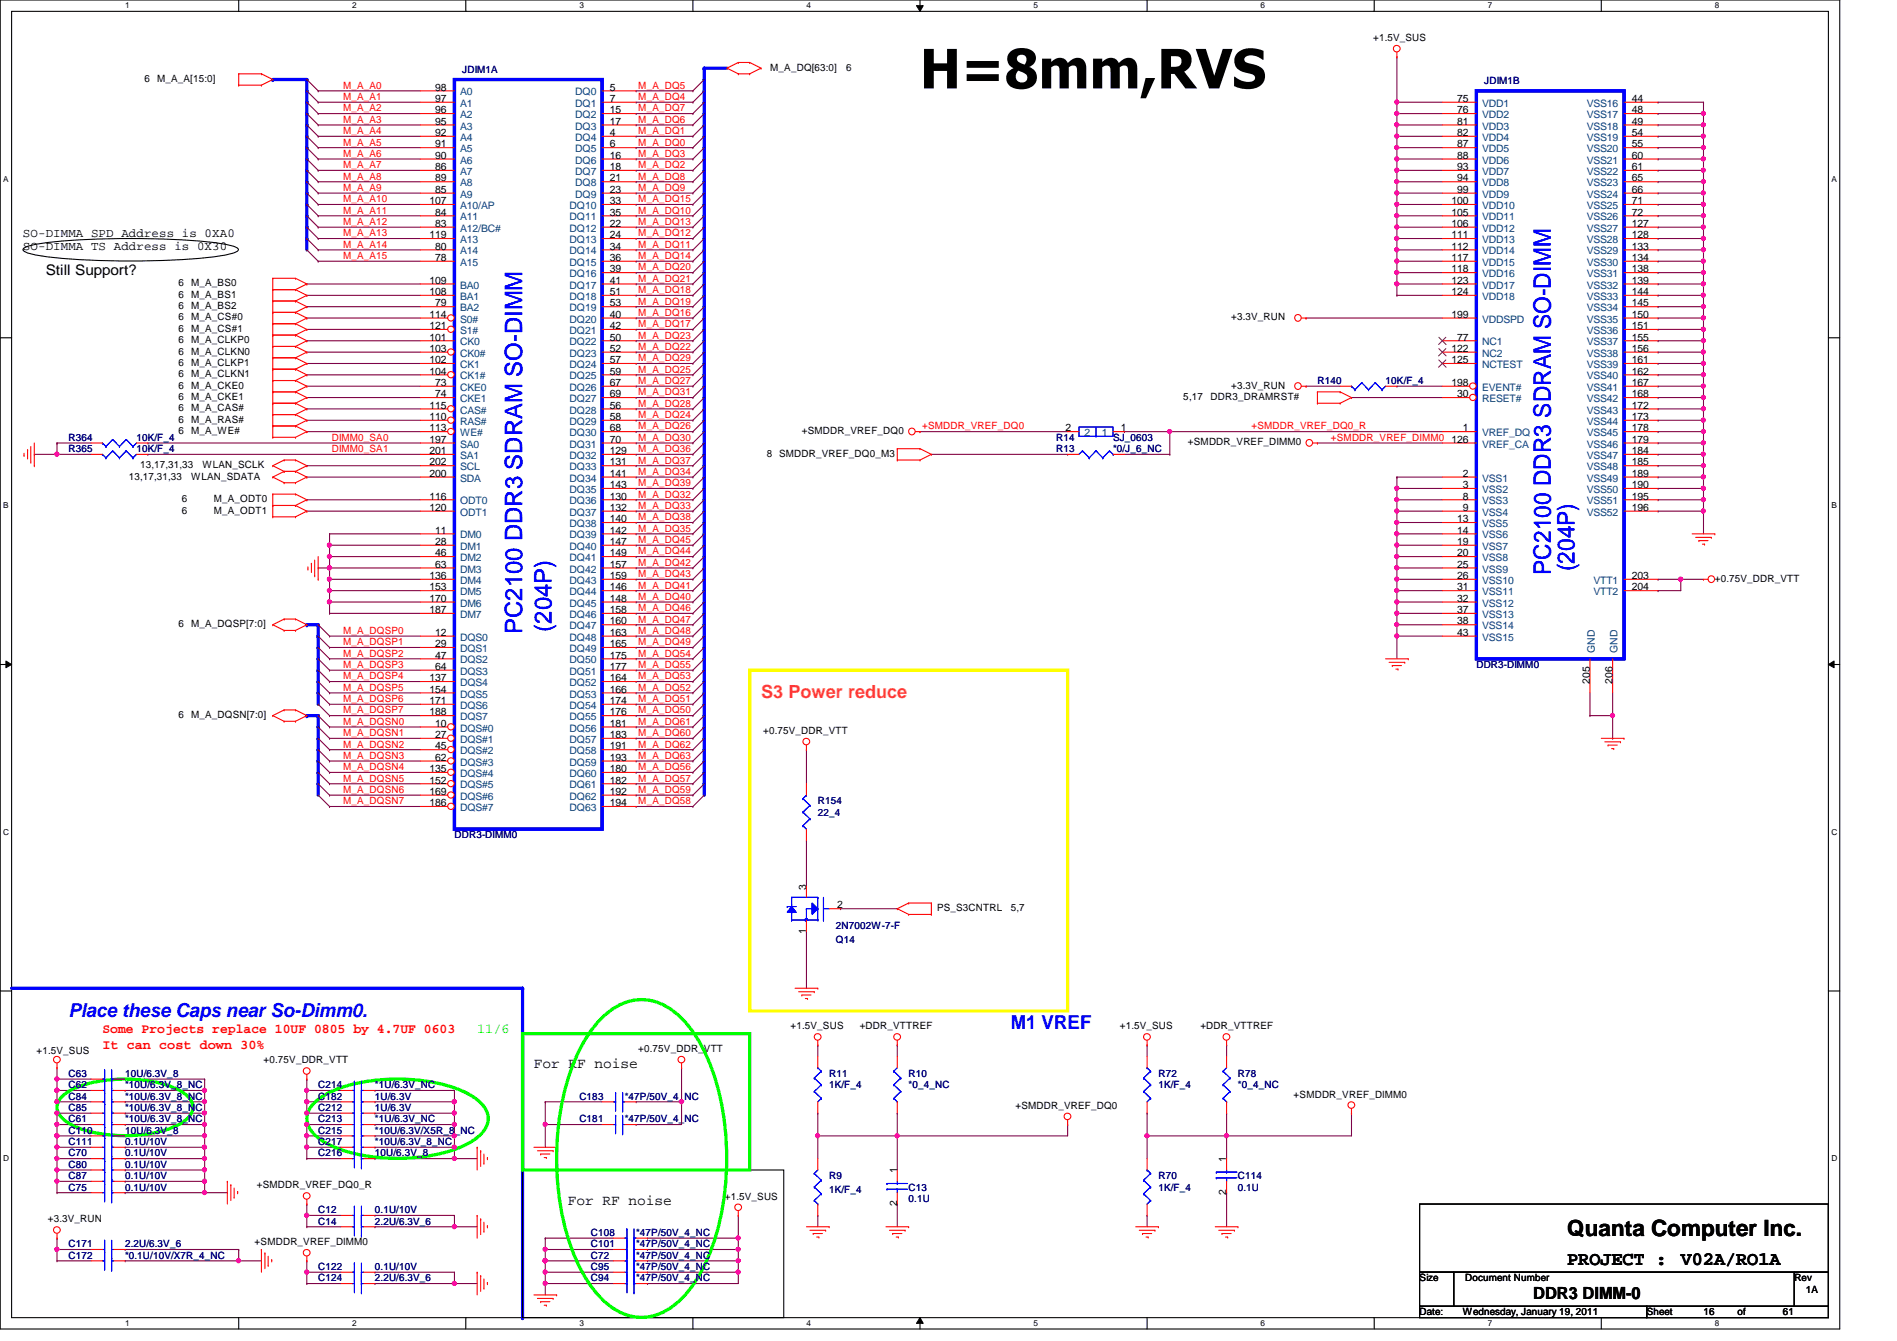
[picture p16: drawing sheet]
<svg xmlns="http://www.w3.org/2000/svg" width="297mm" height="210mm" viewBox="0 0 297 210" stroke-linecap="round" stroke-linejoin="round" font-family="sans-serif">
<defs><g id="words">
<text font-size="8.5" x="144.1" y="13.8">H=8mm,RVS</text>
<g font-size="3.7" fill="#00f">
<text x="242.8" y="90" transform="rotate(-90 242.8 90)">PC2100 DDR3 SDRAM SO-DIMM</text>
<text x="246.5" y="89.5" transform="rotate(-90 246.5 89.5)">(204P)</text>
<text x="81.7" y="99.2" transform="rotate(-90 81.7 99.2)">PC2100 DDR3 SDRAM SO-DIMM</text>
<text x="86.4" y="98.8" transform="rotate(-90 86.4 98.8)">(204P)</text>
</g>
<text font-size="3.5" x="245.4" y="193.5">Quanta Computer Inc.</text>
<g font-size="3" fill="#00f">
<text x="10.7" y="159.2">Place these Caps near So-Dimm0.</text>
<text x="158.3" y="161">M1 VREF</text>
</g>
<g font-size="3">
<text x="245.4" y="198.1">PROJECT :</text>
<text x="263.2" y="198.1">V02A/RO1A</text>
</g>
<text font-size="2.8" fill="#ff8000" x="119.2" y="109.3">S3 Power reduce</text>
<text font-size="2.6" x="240.1" y="203.3">DDR3 DIMM-0</text>
<g font-size="2.3">
<text x="7.2" y="43">Still Support?</text>
<text x="83.6" y="167.2">For RF noise</text>
<text x="88.9" y="188.6">For RF noise</text>
</g>
<g font-size="2.1" fill="#f00">
<text x="16" y="161.8">Some Projects replace 10UF 0805 by 4.7UF 0603</text>
<text x="16" y="164.1">It can cost down 30%</text>
</g>
<text font-size="2.1" fill="#0f0" x="74.7" y="161.7">11/6</text>
<g font-size="1.9">
<text x="3.6" y="37.1">SO-DIMMA SPD Address is 0XA0</text>
<text x="3.6" y="39.2">SO-DIMMA TS Address is 0X30</text>
</g>
<g font-size="1.6" fill="#000080">
<text x="72.4" y="11.4">JDIM1A</text>
<text x="232.4" y="13.2">JDIM1B</text>
<text x="206.3" y="60.1">R140</text>
<text x="217" y="60.1">10K/F_4</text>
<text x="10.7" y="69">R364</text>
<text x="10.7" y="70.8">R365</text>
<text x="21.4" y="69">10K/F_4</text>
<text x="21.4" y="70.8">10K/F_4</text>
<text x="165.4" y="69">R14</text>
<text x="165.4" y="70.8">R13</text>
<text x="174.3" y="69">SJ_0603</text>
<text x="174.3" y="70.8">*0/J_6_NC</text>
<text x="231.2" y="104.6">DDR3-DIMM0</text>
<text x="128.1" y="125.9">R154</text>
<text x="71.2" y="131.2">DDR3-DIMM0</text>
<text x="128.1" y="127.7">22_4</text>
<text x="130.9" y="147.6">Q14</text>
<text x="130.9" y="145.5">2N7002W-7-F</text>
<text x="10.7" y="172.1">C84</text>
<text x="10.7" y="173.9">C85</text>
<text x="10.7" y="168.6">C63</text>
<text x="10.7" y="170.3">C62</text>
<text x="19.6" y="172.1">*10U/6.3V_8_NC</text>
<text x="19.6" y="173.9">*10U/6.3V_8_NC</text>
<text x="19.6" y="168.6">10U/6.3V_8</text>
<text x="19.6" y="170.3">*10U/6.3V_8_NC</text>
<text x="49.8" y="170.3">C214</text>
<text x="49.8" y="172.1">C182</text>
<text x="49.8" y="173.9">C212</text>
<text x="58.7" y="170.3">*1U/6.3V_NC</text>
<text x="58.7" y="172.1">1U/6.3V</text>
<text x="58.7" y="173.9">1U/6.3V</text>
<text x="90.7" y="172.1">C183</text>
<text x="97.8" y="172.1">*47P/50V_4_NC</text>
<text x="129.8" y="168.6">R11</text>
<text x="129.8" y="170.3">1K/F_4</text>
<text x="142.3" y="168.6">R10</text>
<text x="142.3" y="170.3">*0_4_NC</text>
<text x="181.4" y="168.6">R72</text>
<text x="181.4" y="170.3">1K/F_4</text>
<text x="193.8" y="168.6">R78</text>
<text x="193.8" y="170.3">*0_4_NC</text>
<text x="10.7" y="177.5">C110</text>
<text x="10.7" y="175.7">C61</text>
<text x="10.7" y="179.2">C111</text>
<text x="19.6" y="177.5">10U/6.3V_8</text>
<text x="19.6" y="179.2">0.1U/10V</text>
<text x="19.6" y="175.7">*10U/6.3V_8_NC</text>
<text x="49.8" y="177.5">C215</text>
<text x="49.8" y="175.7">C213</text>
<text x="49.8" y="179.2">C217</text>
<text x="58.7" y="177.5">*10U/6.3V/X5R_8_NC</text>
<text x="58.7" y="175.7">*1U/6.3V_NC</text>
<text x="58.7" y="179.2">*10U/6.3V_8_NC</text>
<text x="90.7" y="175.7">C181</text>
<text x="97.8" y="175.7">*47P/50V_4_NC</text>
<text x="10.7" y="182.8">C80</text>
<text x="10.7" y="181">C70</text>
<text x="10.7" y="184.6">C87</text>
<text x="19.6" y="182.8">0.1U/10V</text>
<text x="19.6" y="181">0.1U/10V</text>
<text x="19.6" y="184.6">0.1U/10V</text>
<text x="49.8" y="181">C216</text>
<text x="58.7" y="181">10U/6.3V_8</text>
<text x="129.8" y="184.6">R9</text>
<text x="181.4" y="184.6">R70</text>
<text x="193.8" y="184.6">C114</text>
<text x="10.7" y="186.4">C75</text>
<text x="19.6" y="186.4">0.1U/10V</text>
<text x="49.8" y="191.7">C14</text>
<text x="49.8" y="189.9">C12</text>
<text x="58.7" y="191.7">2.2U/6.3V_6</text>
<text x="58.7" y="189.9">0.1U/10V</text>
<text x="129.8" y="186.7">1K/F_4</text>
<text x="142.3" y="186.4">C13</text>
<text x="142.3" y="188.1">0.1U</text>
<text x="181.4" y="186.4">1K/F_4</text>
<text x="193.8" y="186.4">0.1U</text>
<text x="10.7" y="197">C172</text>
<text x="10.7" y="195.2">C171</text>
<text x="19.6" y="197">*0.1U/10V/X7R_4_NC</text>
<text x="19.6" y="195.2">2.2U/6.3V_6</text>
<text x="92.5" y="195.2">C101</text>
<text x="92.5" y="193.5">C108</text>
<text x="92.5" y="197">C72</text>
<text x="99.6" y="195.2">*47P/50V_4_NC</text>
<text x="99.6" y="193.5">*47P/50V_4_NC</text>
<text x="99.6" y="197">*47P/50V_4_NC</text>
<text x="49.8" y="200.6">C124</text>
<text x="49.8" y="198.8">C122</text>
<text x="58.7" y="200.6">2.2U/6.3V_6</text>
<text x="58.7" y="198.8">0.1U/10V</text>
<text x="92.5" y="200.6">C94</text>
<text x="92.5" y="198.8">C95</text>
<text x="99.6" y="200.6">*47P/50V_4_NC</text>
<text x="99.6" y="198.8">*47P/50V_4_NC</text>
</g>
<g font-size="1.6">
<text x="120.6" y="11">M_A_DQ[63:0]</text>
<text x="132.5" y="11">6</text>
<text x="215" y="6.4">+1.5V_SUS</text>
<text x="22.6" y="12.8">6</text>
<text x="24.6" y="12.8">M_A_A[15:0]</text>
<text x="68.2" y="14.2">98</text>
<text x="68.2" y="16">97</text>
<text x="68.2" y="17.7">96</text>
<text x="95.5" y="14.2">5</text>
<text x="95.5" y="16">7</text>
<text x="95.5" y="17.7">15</text>
<text x="228.2" y="16">75</text>
<text x="228.2" y="17.7">76</text>
<text x="255.5" y="16">44</text>
<text x="255.5" y="17.7">48</text>
<text x="68.2" y="19.5">95</text>
<text x="68.2" y="21.3">92</text>
<text x="68.2" y="23.1">91</text>
<text x="95.5" y="19.5">17</text>
<text x="95.5" y="21.3">4</text>
<text x="95.5" y="23.1">6</text>
<text x="228.2" y="19.5">81</text>
<text x="228.2" y="21.3">82</text>
<text x="228.2" y="23.1">87</text>
<text x="255.5" y="19.5">49</text>
<text x="255.5" y="21.3">54</text>
<text x="255.5" y="23.1">55</text>
<text x="68.2" y="24.8">90</text>
<text x="68.2" y="26.6">86</text>
<text x="68.2" y="28.4">89</text>
<text x="95.5" y="24.8">16</text>
<text x="95.5" y="26.6">18</text>
<text x="95.5" y="28.4">21</text>
<text x="228.2" y="24.8">88</text>
<text x="228.2" y="26.6">93</text>
<text x="228.2" y="28.4">94</text>
<text x="255.5" y="24.8">60</text>
<text x="255.5" y="26.6">61</text>
<text x="255.5" y="28.4">65</text>
<text x="67.3" y="32">107</text>
<text x="68.2" y="30.2">85</text>
<text x="68.2" y="33.7">84</text>
<text x="68.2" y="35.5">83</text>
<text x="95.5" y="30.2">23</text>
<text x="95.5" y="32">33</text>
<text x="95.5" y="33.7">35</text>
<text x="95.5" y="35.5">22</text>
<text x="227.3" y="32">100</text>
<text x="227.3" y="33.7">105</text>
<text x="227.3" y="35.5">106</text>
<text x="228.2" y="30.2">99</text>
<text x="255.5" y="30.2">66</text>
<text x="255.5" y="32">71</text>
<text x="255.5" y="33.7">72</text>
<text x="255.5" y="35.5">127</text>
<text x="67.3" y="37.3">119</text>
<text x="68.2" y="39.1">80</text>
<text x="68.2" y="40.9">78</text>
<text x="95.5" y="37.3">24</text>
<text x="95.5" y="39.1">34</text>
<text x="95.5" y="40.9">36</text>
<text x="227.3" y="37.3">111</text>
<text x="227.3" y="39.1">112</text>
<text x="227.3" y="40.9">117</text>
<text x="255.5" y="37.3">128</text>
<text x="255.5" y="39.1">133</text>
<text x="255.5" y="40.9">134</text>
<text x="27.9" y="44.8">6</text>
<text x="27.9" y="46.6">6</text>
<text x="29.9" y="44.8">M_A_BS0</text>
<text x="29.9" y="46.6">M_A_BS1</text>
<text x="67.3" y="44.4">109</text>
<text x="67.3" y="46.2">108</text>
<text x="68.2" y="48">79</text>
<text x="95.5" y="42.6">39</text>
<text x="95.5" y="44.4">41</text>
<text x="95.5" y="46.2">51</text>
<text x="95.5" y="48">53</text>
<text x="227.3" y="42.6">118</text>
<text x="227.3" y="44.4">123</text>
<text x="227.3" y="46.2">124</text>
<text x="255.5" y="42.6">138</text>
<text x="255.5" y="44.4">139</text>
<text x="255.5" y="46.2">144</text>
<text x="255.5" y="48">145</text>
<text x="27.9" y="48.4">6</text>
<text x="27.9" y="50.2">6</text>
<text x="27.9" y="51.9">6</text>
<text x="27.9" y="53.7">6</text>
<text x="29.9" y="48.4">M_A_BS2</text>
<text x="29.9" y="50.2">M_A_CS#0</text>
<text x="29.9" y="51.9">M_A_CS#1</text>
<text x="29.9" y="53.7">M_A_CLKP0</text>
<text x="67.3" y="49.7">114</text>
<text x="67.3" y="51.5">121</text>
<text x="67.3" y="53.3">101</text>
<text x="95.5" y="49.7">40</text>
<text x="95.5" y="51.5">42</text>
<text x="95.5" y="53.3">50</text>
<text x="192.8" y="50.2">+3.3V_RUN</text>
<text x="227.3" y="49.7">199</text>
<text x="228.2" y="53.3">77</text>
<text x="255.5" y="49.7">150</text>
<text x="255.5" y="51.5">151</text>
<text x="255.5" y="53.3">155</text>
<text x="27.9" y="55.5">6</text>
<text x="27.9" y="57.3">6</text>
<text x="27.9" y="59.1">6</text>
<text x="29.9" y="55.5">M_A_CLKN0</text>
<text x="29.9" y="57.3">M_A_CLKP1</text>
<text x="29.9" y="59.1">M_A_CLKN1</text>
<text x="67.3" y="55.1">103</text>
<text x="67.3" y="56.9">102</text>
<text x="67.3" y="58.6">104</text>
<text x="95.5" y="55.1">52</text>
<text x="95.5" y="56.9">57</text>
<text x="95.5" y="58.6">59</text>
<text x="227.3" y="55.1">122</text>
<text x="227.3" y="56.9">125</text>
<text x="255.5" y="55.1">156</text>
<text x="255.5" y="56.9">161</text>
<text x="255.5" y="58.6">162</text>
<text x="27.9" y="60.8">6</text>
<text x="27.9" y="62.6">6</text>
<text x="27.9" y="64.4">6</text>
<text x="29.9" y="60.8">M_A_CKE0</text>
<text x="29.9" y="62.6">M_A_CKE1</text>
<text x="29.9" y="64.4">M_A_CAS#</text>
<text x="67.3" y="64">115</text>
<text x="67.3" y="65.7">110</text>
<text x="68.2" y="60.4">73</text>
<text x="68.2" y="62.2">74</text>
<text x="95.5" y="60.4">67</text>
<text x="95.5" y="62.2">69</text>
<text x="95.5" y="64">56</text>
<text x="95.5" y="65.7">58</text>
<text x="185.3" y="62.6">5,17</text>
<text x="189.6" y="62.6">DDR3_DRAMRST#</text>
<text x="192.8" y="60.8">+3.3V_RUN</text>
<text x="227.3" y="60.4">198</text>
<text x="228.2" y="62.2">30</text>
<text x="255.5" y="60.4">167</text>
<text x="255.5" y="62.2">168</text>
<text x="255.5" y="64">172</text>
<text x="255.5" y="65.7">173</text>
<text x="27.9" y="66.2">6</text>
<text x="27.9" y="67.9">6</text>
<text x="29.9" y="66.2">M_A_RAS#</text>
<text x="29.9" y="67.9">M_A_WE#</text>
<text x="67.3" y="67.5">113</text>
<text x="67.3" y="69.3">197</text>
<text x="67.3" y="71.1">201</text>
<text x="95.5" y="67.5">68</text>
<text x="95.5" y="69.3">70</text>
<text x="95.5" y="71.1">129</text>
<text x="120.1" y="71.5">8 SMDDR_VREF_DQ0_M3</text>
<text x="125.6" y="67.9">+SMDDR_VREF_DQ0</text>
<text x="166.8" y="67.5">2</text>
<text x="175.5" y="67.5">1</text>
<text x="186" y="69.7">+SMDDR_VREF_DIMM0</text>
<text x="227.3" y="69.3">126</text>
<text x="229.1" y="67.5">1</text>
<text x="255.5" y="67.5">178</text>
<text x="255.5" y="69.3">179</text>
<text x="255.5" y="71.1">184</text>
<text x="20.1" y="75.1">13,17,31,33</text>
<text x="21.9" y="73.3">13,17,31,33</text>
<text x="29.9" y="75.1">WLAN_SDATA</text>
<text x="31.7" y="73.3">WLAN_SCLK</text>
<text x="67.3" y="72.9">202</text>
<text x="67.3" y="74.6">200</text>
<text x="95.5" y="72.9">131</text>
<text x="95.5" y="74.6">141</text>
<text x="95.5" y="76.4">143</text>
<text x="229.1" y="74.6">2</text>
<text x="229.1" y="76.4">3</text>
<text x="255.5" y="72.9">185</text>
<text x="255.5" y="74.6">189</text>
<text x="255.5" y="76.4">190</text>
<text x="28.5" y="78.6">6</text>
<text x="28.5" y="80.4">6</text>
<text x="33.5" y="78.6">M_A_ODT0</text>
<text x="33.5" y="80.4">M_A_ODT1</text>
<text x="67.3" y="78.2">116</text>
<text x="67.3" y="80">120</text>
<text x="68.2" y="83.5">11</text>
<text x="95.5" y="78.2">130</text>
<text x="95.5" y="80">132</text>
<text x="95.5" y="81.7">140</text>
<text x="95.5" y="83.5">142</text>
<text x="228.2" y="81.7">13</text>
<text x="228.2" y="83.5">14</text>
<text x="229.1" y="78.2">8</text>
<text x="229.1" y="80">9</text>
<text x="255.5" y="78.2">195</text>
<text x="255.5" y="80">196</text>
<text x="68.2" y="85.3">28</text>
<text x="68.2" y="87.1">46</text>
<text x="68.2" y="88.9">63</text>
<text x="95.5" y="85.3">147</text>
<text x="95.5" y="87.1">149</text>
<text x="95.5" y="88.9">157</text>
<text x="228.2" y="85.3">19</text>
<text x="228.2" y="87.1">20</text>
<text x="228.2" y="88.9">25</text>
<text x="67.3" y="90.6">136</text>
<text x="67.3" y="92.4">153</text>
<text x="67.3" y="94.2">170</text>
<text x="67.3" y="96">187</text>
<text x="95.5" y="90.6">159</text>
<text x="95.5" y="92.4">146</text>
<text x="95.5" y="94.2">148</text>
<text x="95.5" y="96">158</text>
<text x="228.2" y="90.6">26</text>
<text x="228.2" y="92.4">31</text>
<text x="228.2" y="94.2">32</text>
<text x="228.2" y="96">37</text>
<text x="255.5" y="90.6">203</text>
<text x="255.5" y="92.4">204</text>
<text x="268.5" y="91.1">+0.75V_DDR_VTT</text>
<text x="27.9" y="98.2">6</text>
<text x="29.9" y="98.2">M_A_DQSP[7:0]</text>
<text x="68.2" y="99.5">12</text>
<text x="68.2" y="101.3">29</text>
<text x="95.5" y="97.7">160</text>
<text x="95.5" y="99.5">163</text>
<text x="95.5" y="101.3">165</text>
<text x="228.2" y="97.7">38</text>
<text x="228.2" y="99.5">43</text>
<text x="67.3" y="106.6">137</text>
<text x="68.2" y="103.1">47</text>
<text x="68.2" y="104.9">64</text>
<text x="95.5" y="103.1">175</text>
<text x="95.5" y="104.9">177</text>
<text x="95.5" y="106.6">164</text>
<text x="248.9" y="107" transform="rotate(-90 248.9 107)">205</text>
<text x="252.5" y="107" transform="rotate(-90 252.5 107)">206</text>
<text x="27.9" y="112.4">6</text>
<text x="29.9" y="112.4">M_A_DQSN[7:0]</text>
<text x="67.3" y="108.4">154</text>
<text x="67.3" y="110.2">171</text>
<text x="67.3" y="112">188</text>
<text x="68.2" y="113.7">10</text>
<text x="95.5" y="108.4">166</text>
<text x="95.5" y="110.2">174</text>
<text x="95.5" y="112">176</text>
<text x="95.5" y="113.7">181</text>
<text x="68.2" y="115.5">27</text>
<text x="68.2" y="117.3">45</text>
<text x="68.2" y="119.1">62</text>
<text x="95.5" y="115.5">183</text>
<text x="95.5" y="117.3">191</text>
<text x="95.5" y="119.1">193</text>
<text x="119.5" y="114.9">+0.75V_DDR_VTT</text>
<text x="67.3" y="120.9">135</text>
<text x="67.3" y="122.6">152</text>
<text x="67.3" y="124.4">169</text>
<text x="95.5" y="120.9">180</text>
<text x="95.5" y="122.6">182</text>
<text x="95.5" y="124.4">192</text>
<text x="67.3" y="126.2">186</text>
<text x="95.5" y="126.2">194</text>
<text x="126.2" y="139.2" transform="rotate(-90 126.2 139.2)">3</text>
<text x="131.1" y="142.2">2</text>
<text x="146.7" y="142.6">PS_S3CNTRL</text>
<text x="158.3" y="142.6">5,7</text>
<text x="126.2" y="146.1" transform="rotate(-90 126.2 146.1)">1</text>
<text x="123.8" y="161.1">+1.5V_SUS</text>
<text x="134.6" y="161.1">+DDR_VTTREF</text>
<text x="175.3" y="161.1">+1.5V_SUS</text>
<text x="188" y="161.1">+DDR_VTTREF</text>
<text x="5.7" y="165">+1.5V_SUS</text>
<text x="41.3" y="166.5">+0.75V_DDR_VTT</text>
<text x="99.9" y="164.7">+0.75V_DDR_VTT</text>
<text x="159" y="173.6">+SMDDR_VREF_DQ0</text>
<text x="202.6" y="171.8">+SMDDR_VREF_DIMM0</text>
<text x="140.5" y="183.7" transform="rotate(-90 140.5 183.7)">1</text>
<text x="192" y="181.9" transform="rotate(-90 192 181.9)">1</text>
<text x="7.5" y="191.3">+3.3V_RUN</text>
<text x="40.2" y="186">+SMDDR_VREF_DQ0_R</text>
<text x="113.5" y="187.8">+1.5V_SUS</text>
<text x="140.5" y="188.8" transform="rotate(-90 140.5 188.8)">2</text>
<text x="192" y="187" transform="rotate(-90 192 187)">2</text>
<text x="39.9" y="194.9">+SMDDR_VREF_DIMM0</text>
<text x="222.3" y="200.6">Size</text>
<text x="229.4" y="200.6">Document Number</text>
<text x="281" y="200.6">Rev</text>
<text x="282.7" y="202.4">1A</text>
<text x="222.3" y="205.9">Date:</text>
<text x="229.1" y="205.9">Wednesday, January 19, 2011</text>
<text x="257.8" y="205.9">Sheet</text>
<text x="266.7" y="205.9">16</text>
<text x="272.1" y="205.9">of</text>
<text x="279.2" y="205.9">61</text>
</g>
<g font-size="1.6" fill="#f00">
<text x="53.7" y="13.9">M_A_A0</text>
<text x="53.7" y="17.4">M_A_A2</text>
<text x="53.7" y="15.7">M_A_A1</text>
<text x="99.9" y="13.9">M_A_DQ5</text>
<text x="99.9" y="15.7">M_A_DQ4</text>
<text x="99.9" y="17.4">M_A_DQ7</text>
<text x="53.7" y="22.8">M_A_A5</text>
<text x="53.7" y="21">M_A_A4</text>
<text x="53.7" y="19.2">M_A_A3</text>
<text x="99.9" y="19.2">M_A_DQ6</text>
<text x="99.9" y="21">M_A_DQ1</text>
<text x="99.9" y="22.8">M_A_DQ0</text>
<text x="53.7" y="29.9">M_A_A9</text>
<text x="53.7" y="28.1">M_A_A8</text>
<text x="53.7" y="26.3">M_A_A7</text>
<text x="53.7" y="24.6">M_A_A6</text>
<text x="99.9" y="24.6">M_A_DQ3</text>
<text x="99.9" y="26.3">M_A_DQ2</text>
<text x="99.9" y="28.1">M_A_DQ8</text>
<text x="99.9" y="29.9">M_A_DQ9</text>
<text x="53.7" y="35.2">M_A_A12</text>
<text x="53.7" y="33.4">M_A_A11</text>
<text x="53.7" y="31.7">M_A_A10</text>
<text x="99.9" y="33.4">M_A_DQ10</text>
<text x="99.9" y="35.2">M_A_DQ13</text>
<text x="99.9" y="31.7">M_A_DQ15</text>
<text x="53.7" y="40.6">M_A_A15</text>
<text x="53.7" y="38.8">M_A_A14</text>
<text x="53.7" y="37">M_A_A13</text>
<text x="99.9" y="40.6">M_A_DQ14</text>
<text x="99.9" y="37">M_A_DQ12</text>
<text x="99.9" y="38.8">M_A_DQ11</text>
<text x="99.9" y="42.3">M_A_DQ20</text>
<text x="99.9" y="44.1">M_A_DQ21</text>
<text x="99.9" y="45.9">M_A_DQ18</text>
<text x="99.9" y="47.7">M_A_DQ19</text>
<text x="99.9" y="49.4">M_A_DQ16</text>
<text x="99.9" y="51.2">M_A_DQ17</text>
<text x="99.9" y="53">M_A_DQ23</text>
<text x="99.9" y="58.3">M_A_DQ25</text>
<text x="99.9" y="54.8">M_A_DQ22</text>
<text x="99.9" y="56.6">M_A_DQ29</text>
<text x="99.9" y="60.1">M_A_DQ27</text>
<text x="99.9" y="61.9">M_A_DQ31</text>
<text x="99.9" y="63.7">M_A_DQ28</text>
<text x="99.9" y="65.4">M_A_DQ24</text>
<text x="51.9" y="69">DIMM0_SA0</text>
<text x="51.9" y="70.8">DIMM0_SA1</text>
<text x="99.9" y="67.2">M_A_DQ26</text>
<text x="99.9" y="69">M_A_DQ30</text>
<text x="99.9" y="70.8">M_A_DQ36</text>
<text x="144.4" y="67.2">+SMDDR_VREF_DQ0</text>
<text x="196" y="67.2">+SMDDR_VREF_DQ0_R</text>
<text x="208.4" y="69">+SMDDR_VREF_DIMM0</text>
<text x="99.9" y="76.1">M_A_DQ39</text>
<text x="99.9" y="77.9">M_A_DQ32</text>
<text x="99.9" y="72.6">M_A_DQ37</text>
<text x="99.9" y="74.3">M_A_DQ34</text>
<text x="99.9" y="79.7">M_A_DQ33</text>
<text x="99.9" y="81.4">M_A_DQ38</text>
<text x="99.9" y="83.2">M_A_DQ35</text>
<text x="99.9" y="85">M_A_DQ45</text>
<text x="99.9" y="86.8">M_A_DQ44</text>
<text x="99.9" y="88.6">M_A_DQ42</text>
<text x="99.9" y="93.9">M_A_DQ40</text>
<text x="99.9" y="95.7">M_A_DQ46</text>
<text x="99.9" y="90.3">M_A_DQ43</text>
<text x="99.9" y="92.1">M_A_DQ41</text>
<text x="53.7" y="99.2">M_A_DQSP0</text>
<text x="53.7" y="101">M_A_DQSP1</text>
<text x="99.9" y="97.5">M_A_DQ47</text>
<text x="99.9" y="99.2">M_A_DQ48</text>
<text x="99.9" y="101">M_A_DQ49</text>
<text x="53.7" y="102.8">M_A_DQSP2</text>
<text x="53.7" y="104.6">M_A_DQSP3</text>
<text x="53.7" y="106.3">M_A_DQSP4</text>
<text x="99.9" y="102.8">M_A_DQ54</text>
<text x="99.9" y="104.6">M_A_DQ55</text>
<text x="99.9" y="106.3">M_A_DQ53</text>
<text x="53.7" y="113.5">M_A_DQSN0</text>
<text x="53.7" y="108.1">M_A_DQSP5</text>
<text x="53.7" y="109.9">M_A_DQSP6</text>
<text x="53.7" y="111.7">M_A_DQSP7</text>
<text x="99.9" y="111.7">M_A_DQ50</text>
<text x="99.9" y="113.5">M_A_DQ61</text>
<text x="99.9" y="108.1">M_A_DQ52</text>
<text x="99.9" y="109.9">M_A_DQ51</text>
<text x="53.7" y="115.2">M_A_DQSN1</text>
<text x="53.7" y="117">M_A_DQSN2</text>
<text x="53.7" y="118.8">M_A_DQSN3</text>
<text x="99.9" y="115.2">M_A_DQ60</text>
<text x="99.9" y="117">M_A_DQ62</text>
<text x="99.9" y="118.8">M_A_DQ63</text>
<text x="53.7" y="120.6">M_A_DQSN4</text>
<text x="53.7" y="122.3">M_A_DQSN5</text>
<text x="53.7" y="124.1">M_A_DQSN6</text>
<text x="53.7" y="125.9">M_A_DQSN7</text>
<text x="99.9" y="120.6">M_A_DQ56</text>
<text x="99.9" y="122.3">M_A_DQ57</text>
<text x="99.9" y="124.1">M_A_DQ59</text>
<text x="99.9" y="125.9">M_A_DQ58</text>
</g>
<g font-size="1.6" fill="#004080">
<text x="72" y="14.9">A0</text>
<text x="72" y="16.7">A1</text>
<text x="90.1" y="14.9">DQ0</text>
<text x="90.1" y="16.7">DQ1</text>
<text x="232.1" y="16.7">VDD1</text>
<text x="248.5" y="16.7">VSS16</text>
<text x="72" y="18.5">A2</text>
<text x="72" y="20.3">A3</text>
<text x="72" y="22.1">A4</text>
<text x="72" y="23.8">A5</text>
<text x="90.1" y="18.5">DQ2</text>
<text x="90.1" y="20.3">DQ3</text>
<text x="90.1" y="22.1">DQ4</text>
<text x="90.1" y="23.8">DQ5</text>
<text x="232.1" y="18.5">VDD2</text>
<text x="232.1" y="20.3">VDD3</text>
<text x="232.1" y="22.1">VDD4</text>
<text x="232.1" y="23.8">VDD5</text>
<text x="248.5" y="18.5">VSS17</text>
<text x="248.5" y="20.3">VSS18</text>
<text x="248.5" y="22.1">VSS19</text>
<text x="248.5" y="23.8">VSS20</text>
<text x="72" y="25.6">A6</text>
<text x="72" y="27.4">A7</text>
<text x="72" y="29.2">A8</text>
<text x="90.1" y="25.6">DQ6</text>
<text x="90.1" y="27.4">DQ7</text>
<text x="90.1" y="29.2">DQ8</text>
<text x="232.1" y="25.6">VDD6</text>
<text x="232.1" y="27.4">VDD7</text>
<text x="232.1" y="29.2">VDD8</text>
<text x="248.5" y="25.6">VSS21</text>
<text x="248.5" y="27.4">VSS22</text>
<text x="248.5" y="29.2">VSS23</text>
<text x="72" y="30.9">A9</text>
<text x="72" y="32.7">A10/AP</text>
<text x="72" y="34.5">A11</text>
<text x="89.2" y="32.7">DQ10</text>
<text x="89.2" y="34.5">DQ11</text>
<text x="90.1" y="30.9">DQ9</text>
<text x="232.1" y="30.9">VDD9</text>
<text x="232.1" y="32.7">VDD10</text>
<text x="232.1" y="34.5">VDD11</text>
<text x="248.5" y="30.9">VSS24</text>
<text x="248.5" y="32.7">VSS25</text>
<text x="248.5" y="34.5">VSS26</text>
<text x="72" y="36.3">A12/BC#</text>
<text x="72" y="38.1">A13</text>
<text x="72" y="39.8">A14</text>
<text x="72" y="41.6">A15</text>
<text x="89.2" y="36.3">DQ12</text>
<text x="89.2" y="38.1">DQ13</text>
<text x="89.2" y="39.8">DQ14</text>
<text x="89.2" y="41.6">DQ15</text>
<text x="232.1" y="36.3">VDD12</text>
<text x="232.1" y="38.1">VDD13</text>
<text x="232.1" y="39.8">VDD14</text>
<text x="232.1" y="41.6">VDD15</text>
<text x="248.5" y="36.3">VSS27</text>
<text x="248.5" y="38.1">VSS28</text>
<text x="248.5" y="39.8">VSS29</text>
<text x="248.5" y="41.6">VSS30</text>
<text x="72" y="45.2">BA0</text>
<text x="72" y="46.9">BA1</text>
<text x="89.2" y="43.4">DQ16</text>
<text x="89.2" y="45.2">DQ17</text>
<text x="89.2" y="46.9">DQ18</text>
<text x="232.1" y="43.4">VDD16</text>
<text x="232.1" y="45.2">VDD17</text>
<text x="232.1" y="46.9">VDD18</text>
<text x="248.5" y="43.4">VSS31</text>
<text x="248.5" y="45.2">VSS32</text>
<text x="248.5" y="46.9">VSS33</text>
<text x="72" y="48.7">BA2</text>
<text x="72" y="50.5">S0#</text>
<text x="72" y="52.3">S1#</text>
<text x="89.2" y="48.7">DQ19</text>
<text x="89.2" y="50.5">DQ20</text>
<text x="89.2" y="52.3">DQ21</text>
<text x="232.1" y="50.5">VDDSPD</text>
<text x="248.5" y="48.7">VSS34</text>
<text x="248.5" y="50.5">VSS35</text>
<text x="248.5" y="52.3">VSS36</text>
<text x="72" y="54.1">CK0</text>
<text x="72" y="55.8">CK0#</text>
<text x="72" y="57.6">CK1</text>
<text x="72" y="59.4">CK1#</text>
<text x="89.2" y="54.1">DQ22</text>
<text x="89.2" y="55.8">DQ23</text>
<text x="89.2" y="57.6">DQ24</text>
<text x="89.2" y="59.4">DQ25</text>
<text x="232.1" y="54.1">NC1</text>
<text x="232.1" y="55.8">NC2</text>
<text x="232.1" y="57.6">NCTEST</text>
<text x="248.5" y="54.1">VSS37</text>
<text x="248.5" y="55.8">VSS38</text>
<text x="248.5" y="57.6">VSS39</text>
<text x="248.5" y="59.4">VSS40</text>
<text x="72" y="61.2">CKE0</text>
<text x="72" y="62.9">CKE1</text>
<text x="72" y="64.7">CAS#</text>
<text x="89.2" y="61.2">DQ26</text>
<text x="89.2" y="62.9">DQ27</text>
<text x="89.2" y="64.7">DQ28</text>
<text x="232.1" y="61.2">EVENT#</text>
<text x="232.1" y="62.9">RESET#</text>
<text x="248.5" y="61.2">VSS41</text>
<text x="248.5" y="62.9">VSS42</text>
<text x="248.5" y="64.7">VSS43</text>
<text x="72" y="66.5">RAS#</text>
<text x="72" y="68.3">WE#</text>
<text x="72" y="70.1">SA0</text>
<text x="72" y="71.8">SA1</text>
<text x="89.2" y="66.5">DQ29</text>
<text x="89.2" y="68.3">DQ30</text>
<text x="89.2" y="70.1">DQ31</text>
<text x="89.2" y="71.8">DQ32</text>
<text x="169.8" y="68.3">2</text>
<text x="172.5" y="68.3">1</text>
<text x="232.1" y="68.3">VREF_DQ</text>
<text x="232.1" y="70.1">VREF_CA</text>
<text x="248.5" y="66.5">VSS44</text>
<text x="248.5" y="68.3">VSS45</text>
<text x="248.5" y="70.1">VSS46</text>
<text x="248.5" y="71.8">VSS47</text>
<text x="72" y="73.6">SCL</text>
<text x="72" y="75.4">SDA</text>
<text x="89.2" y="73.6">DQ33</text>
<text x="89.2" y="75.4">DQ34</text>
<text x="89.2" y="77.2">DQ35</text>
<text x="232.1" y="75.4">VSS1</text>
<text x="232.1" y="77.2">VSS2</text>
<text x="248.5" y="73.6">VSS48</text>
<text x="248.5" y="75.4">VSS49</text>
<text x="248.5" y="77.2">VSS50</text>
<text x="72" y="79">ODT0</text>
<text x="72" y="80.7">ODT1</text>
<text x="89.2" y="79">DQ36</text>
<text x="89.2" y="80.7">DQ37</text>
<text x="89.2" y="82.5">DQ38</text>
<text x="232.1" y="79">VSS3</text>
<text x="232.1" y="80.7">VSS4</text>
<text x="232.1" y="82.5">VSS5</text>
<text x="248.5" y="79">VSS51</text>
<text x="248.5" y="80.7">VSS52</text>
<text x="72" y="84.3">DM0</text>
<text x="72" y="86.1">DM1</text>
<text x="72" y="87.8">DM2</text>
<text x="72" y="89.6">DM3</text>
<text x="89.2" y="84.3">DQ39</text>
<text x="89.2" y="86.1">DQ40</text>
<text x="89.2" y="87.8">DQ41</text>
<text x="89.2" y="89.6">DQ42</text>
<text x="232.1" y="84.3">VSS6</text>
<text x="232.1" y="86.1">VSS7</text>
<text x="232.1" y="87.8">VSS8</text>
<text x="232.1" y="89.6">VSS9</text>
<text x="72" y="91.4">DM4</text>
<text x="72" y="93.2">DM5</text>
<text x="72" y="95">DM6</text>
<text x="89.2" y="91.4">DQ43</text>
<text x="89.2" y="93.2">DQ44</text>
<text x="89.2" y="95">DQ45</text>
<text x="232.1" y="91.4">VSS10</text>
<text x="232.1" y="93.2">VSS11</text>
<text x="232.1" y="95">VSS12</text>
<text x="249.5" y="91.4">VTT1</text>
<text x="249.5" y="93.2">VTT2</text>
<text x="72" y="96.7">DM7</text>
<text x="72" y="100.3">DQS0</text>
<text x="89.2" y="96.7">DQ46</text>
<text x="89.2" y="98.5">DQ47</text>
<text x="89.2" y="100.3">DQ48</text>
<text x="232.1" y="96.7">VSS13</text>
<text x="232.1" y="98.5">VSS14</text>
<text x="232.1" y="100.3">VSS15</text>
<text x="72" y="102.1">DQS1</text>
<text x="72" y="103.8">DQS2</text>
<text x="72" y="105.6">DQS3</text>
<text x="72" y="107.4">DQS4</text>
<text x="89.2" y="102.1">DQ49</text>
<text x="89.2" y="103.8">DQ50</text>
<text x="89.2" y="105.6">DQ51</text>
<text x="89.2" y="107.4">DQ52</text>
<text x="249.7" y="102.2" transform="rotate(-90 249.7 102.2)">GND</text>
<text x="253.3" y="102.2" transform="rotate(-90 253.3 102.2)">GND</text>
<text x="72" y="109.2">DQS5</text>
<text x="72" y="111">DQS6</text>
<text x="72" y="112.7">DQS7</text>
<text x="89.2" y="109.2">DQ53</text>
<text x="89.2" y="111">DQ54</text>
<text x="89.2" y="112.7">DQ55</text>
<text x="72" y="114.5">DQS#0</text>
<text x="72" y="116.3">DQS#1</text>
<text x="72" y="118.1">DQS#2</text>
<text x="72" y="119.8">DQS#3</text>
<text x="89.2" y="114.5">DQ56</text>
<text x="89.2" y="116.3">DQ57</text>
<text x="89.2" y="118.1">DQ58</text>
<text x="89.2" y="119.8">DQ59</text>
<text x="72" y="121.6">DQS#4</text>
<text x="72" y="123.4">DQS#5</text>
<text x="72" y="125.2">DQS#6</text>
<text x="89.2" y="121.6">DQ60</text>
<text x="89.2" y="123.4">DQ61</text>
<text x="89.2" y="125.2">DQ62</text>
<text x="72" y="127">DQS#7</text>
<text x="89.2" y="127">DQ63</text>
</g>
<g font-size="1.3">
<text x="19.6" y="1.3">1</text>
<text x="55.2" y="1.3">2</text>
<text x="90.7" y="1.3">3</text>
<text x="126.3" y="1.3">4</text>
<text x="161.8" y="1.3">5</text>
<text x="197.4" y="1.3">6</text>
<text x="233" y="1.3">7</text>
<text x="268.5" y="1.3">8</text>
<text x=".5" y="28.4">A</text>
<text x="286.8" y="28.4">A</text>
<text x=".5" y="79.5">B</text>
<text x="286.8" y="79.5">B</text>
<text x=".5" y="130.7">C</text>
<text x="286.8" y="130.7">C</text>
<text x=".5" y="181.8">D</text>
<text x="286.8" y="181.8">D</text>
<text x="19.6" y="207.6">1</text>
<text x="55.2" y="207.6">2</text>
<text x="90.7" y="207.6">3</text>
<text x="126.3" y="207.6">4</text>
<text x="161.8" y="207.6">5</text>
<text x="197.4" y="207.6">6</text>
<text x="233" y="207.6">7</text>
<text x="268.5" y="207.6">8</text>
</g>
</g></defs>
<path d="M0 0h288.1v208h-288.1zM1.8 1.8h284.5v204.4h-284.5z" fill="none" stroke="#000" stroke-width=".17"/>
<g fill="#fff">
<path d="M19.6 .2h.7v1.4h-.7z"/>
<path d="M19.6 206.4h.7v1.4h-.7z"/>
</g>
<path d="M37.4 0v1.8M37.4 206.2v1.8" fill="none" stroke="#000" stroke-width=".17"/>
<g fill="#fff">
<path d="M55.2 .2h.6v1.4h-.6z"/>
<path d="M55.2 206.4h.6v1.4h-.6z"/>
</g>
<path d="M72.9 0v1.8M72.9 206.2v1.8" fill="none" stroke="#000" stroke-width=".17"/>
<g fill="#fff">
<path d="M90.7 .2h.7v1.4h-.7z"/>
<path d="M90.7 206.4h.7v1.4h-.7z"/>
</g>
<path d="M108.5 0v1.8M108.5 206.2v1.8" fill="none" stroke="#000" stroke-width=".17"/>
<g fill="#fff">
<path d="M126.3 .2h.7v1.4h-.7z"/>
<path d="M126.3 206.4h.7v1.4h-.7z"/>
</g>
<path d="M144.1 0v1.8M144.1 206.2v1.8" fill="none" stroke="#000" stroke-width=".17"/>
<path d="M143.5 .9h1.1l-.5 .9zM144.1 206.2l.5 .9h-1.1z" fill="#000"/>
<path d="M143.5 .9h1.1l-.5 .9zM144.1 206.2l.5 .9h-1.1z" fill="none" stroke="#000" stroke-width=".16"/>
<g fill="#fff">
<path d="M161.8 .2h.7v1.4h-.7z"/>
<path d="M161.8 206.4h.7v1.4h-.7z"/>
</g>
<path d="M179.6 0v1.8M179.6 206.2v1.8" fill="none" stroke="#000" stroke-width=".17"/>
<g fill="#fff">
<path d="M197.4 .2h.7v1.4h-.7z"/>
<path d="M197.4 206.4h.7v1.4h-.7z"/>
</g>
<path d="M215.2 0v1.8M215.2 206.2v1.8" fill="none" stroke="#000" stroke-width=".17"/>
<g fill="#fff">
<path d="M233 .2h.6v1.4h-.6z"/>
<path d="M233 206.4h.6v1.4h-.6z"/>
</g>
<path d="M250.7 0v1.8M250.7 206.2v1.8" fill="none" stroke="#000" stroke-width=".17"/>
<g fill="#fff">
<path d="M268.5 .2h.7v1.4h-.7z"/>
<path d="M268.5 206.4h.7v1.4h-.7z"/>
<path d="M.5 27.3h.8v1.4h-.8z"/>
<path d="M286.8 27.3h.8v1.4h-.8z"/>
<path d="M.5 78.4h.8v1.4h-.8z"/>
<path d="M286.8 78.4h.8v1.4h-.8z"/>
</g>
<path d="M0 52.9h1.8M286.3 52.9h1.8" fill="none" stroke="#000" stroke-width=".17"/>
<g fill="#fff">
<path d="M.5 129.5h.9v1.4h-.9z"/>
<path d="M286.8 129.5h.9v1.4h-.9z"/>
</g>
<path d="M0 104h1.8M286.3 104h1.8" fill="none" stroke="#000" stroke-width=".17"/>
<path d="M.9 103.5l.9 .5-.9 .5zM286.3 104l.9-.5v1z" fill="#000"/>
<path d="M.9 103.5l.9 .5-.9 .5zM286.3 104l.9-.5v1z" fill="none" stroke="#000" stroke-width=".16"/>
<g fill="#fff">
<path d="M.5 180.6h.9v1.4h-.9z"/>
<path d="M286.8 180.6h.9v1.4h-.9z"/>
</g>
<path d="M0 155.1h1.8M286.3 155.1h1.8" fill="none" stroke="#000" stroke-width=".17"/>
<g fill="none" stroke="#800040" stroke-width=".17">
<path d="M49.8 14.2h.1M49.8 17.8h.1M49.8 19.6h.1M49.8 16h.1M49.8 14.2h16M49.8 17.8h16M49.8 19.6h16M49.8 16h16M49.8 39.1h.1M49.8 37.3h.1M49.8 35.6h.1M49.8 33.8h.1"/>
<path d="M49.8 32h.1M49.8 30.2h.1M49.8 28.4h.1M49.8 26.7h.1M49.8 24.9h.1M49.8 23.1h.1M49.8 21.3h.1M49.8 39.1h16M49.8 37.3h16M49.8 35.6h16M49.8 33.8h16M49.8 32h16"/>
<path d="M49.8 30.2h16M49.8 28.4h16M49.8 26.7h16M49.8 24.9h16M49.8 23.1h16M49.8 21.3h16M49.8 40.9h.1M49.8 40.9h16M5.4 71.1h.1M5.4 71.1h3.5"/>
</g>
<path d="M42.7 12.4h5.3" fill="none" stroke="#00f" stroke-width=".51"/>
<circle cx="42.7" cy="12.4" r=".25" fill="#00f"/>
<g fill="none" stroke="#800040" stroke-width=".17">
<path d="M48 44.4h.1M48 58.7h.1M48 56.9h.1M48 55.1h.1M48 53.3h.1M48 51.6h.1M48 49.8h.1M48 48h.1M48 46.2h.1M48 44.4h17.8M48 58.7h17.8M48 56.9h17.8"/>
<path d="M48 55.1h17.8M48 53.3h17.8M48 51.6h17.8M48 49.8h17.8M48 48h17.8M48 46.2h17.8M48 67.6h.1M48 65.8h.1M48 64h.1M48 62.2h.1M48 60.5h.1M48 72.9h.1"/>
<path d="M48 74.7h.1M48 78.2h.1M48 67.6h17.8M48 65.8h17.8M48 64h17.8M48 62.2h17.8M48 60.5h17.8M48 72.9h17.8M48 74.7h17.8M48 78.2h17.8M48 80h.1M48 80h17.8"/>
<path d="M51.6 99.6h.1M51.6 99.6h14.2M51.6 113.8h.1M51.6 113.8h14.2"/>
</g>
<path d="M48 112h1.8" fill="none" stroke="#00f" stroke-width=".51"/>
<circle cx="48" cy="112" r=".25" fill="#00f"/>
<path d="M48 97.8h1.8" fill="none" stroke="#00f" stroke-width=".51"/>
<circle cx="48" cy="97.8" r=".25" fill="#00f"/>
<g fill="none" stroke="#800040" stroke-width=".17">
<path d="M99.6 14.2h.1M99.6 16h.1M99.6 17.8h.1M99.6 19.6h.1M99.6 14.2h8.9M99.6 16h8.9M99.6 17.8h8.9M99.6 19.6h8.9M99.6 21.3h.1M99.6 23.1h.1M99.6 24.9h.1M99.6 26.7h.1"/>
<path d="M99.6 28.4h.1M99.6 30.2h.1M99.6 33.8h.1M99.6 35.6h.1M99.6 37.3h.1M99.6 39.1h.1M99.6 21.3h8.9M99.6 23.1h8.9M99.6 24.9h8.9M99.6 26.7h8.9M99.6 28.4h8.9M99.6 30.2h8.9"/>
<path d="M99.6 33.8h8.9M99.6 35.6h8.9M99.6 37.3h8.9M99.6 39.1h8.9M99.6 40.9h.1M99.6 42.7h.1M99.6 44.4h.1M99.6 46.2h.1M99.6 48h.1M99.6 58.7h.1M99.6 49.8h.1M99.6 51.6h.1"/>
<path d="M99.6 53.3h.1M99.6 55.1h.1M99.6 56.9h.1M99.6 40.9h8.9M99.6 42.7h8.9M99.6 44.4h8.9M99.6 46.2h8.9M99.6 48h8.9M99.6 58.7h8.9M99.6 49.8h8.9M99.6 51.6h8.9M99.6 53.3h8.9"/>
<path d="M99.6 55.1h8.9M99.6 56.9h8.9M99.6 60.5h.1M99.6 62.2h.1M99.6 64h.1M99.6 65.8h.1M99.6 76.5h.1M99.6 78.2h.1M99.6 67.6h.1M99.6 69.3h.1M99.6 71.1h.1M99.6 72.9h.1"/>
<path d="M99.6 74.7h.1M99.6 60.5h8.9M99.6 62.2h8.9M99.6 64h8.9M99.6 65.8h8.9M99.6 76.5h8.9M99.6 78.2h8.9M99.6 67.6h8.9M99.6 69.3h8.9M99.6 71.1h8.9M99.6 72.9h8.9M99.6 74.7h8.9"/>
<path d="M99.6 80h.1M99.6 81.8h.1M99.6 83.6h.1M99.6 94.2h.1M99.6 96h.1M99.6 97.8h.1M99.6 99.6h.1M99.6 85.3h.1M99.6 87.1h.1M99.6 88.9h.1M99.6 90.7h.1M99.6 92.5h.1"/>
<path d="M99.6 80h8.9M99.6 81.8h8.9M99.6 83.6h8.9M99.6 94.2h8.9M99.6 96h8.9M99.6 97.8h8.9M99.6 99.6h8.9M99.6 85.3h8.9M99.6 87.1h8.9M99.6 88.9h8.9M99.6 90.7h8.9M99.6 92.5h8.9"/>
<path d="M99.6 101.3h.1M99.6 112h.1M99.6 113.8h.1M99.6 115.6h.1M99.6 117.3h.1M99.6 119.1h.1M99.6 103.1h.1M99.6 104.9h.1M99.6 106.7h.1M99.6 108.5h.1M99.6 110.2h.1M99.6 101.3h8.9"/>
<path d="M99.6 112h8.9M99.6 113.8h8.9M99.6 115.6h8.9M99.6 117.3h8.9M99.6 119.1h8.9M99.6 103.1h8.9M99.6 104.9h8.9M99.6 106.7h8.9M99.6 108.5h8.9M99.6 110.2h8.9M99.6 120.9h.1M99.6 122.7h.1"/>
<path d="M99.6 124.5h.1M99.6 126.2h.1M99.6 120.9h8.9M99.6 122.7h8.9M99.6 124.5h8.9M99.6 126.2h8.9"/>
</g>
<path d="M110.3 10.7h3.5" fill="none" stroke="#00f" stroke-width=".51"/>
<circle cx="110.3" cy="10.7" r=".25" fill="#00f"/>
<path d="M8.9 69.3h.1M8.9 71.1h.1M8.9 71.1h5.4M8.9 69.3v1.8M23.2 69.3h.1M23.2 71.1h.1M23.2 69.3h42.6M23.2 71.1h42.6" fill="none" stroke="#800040" stroke-width=".17"/>
<circle cx="8.9" cy="71.1" r=".32" fill="#f0f"/>
<circle cx="8.9" cy="71.1" r=".32" fill="none" stroke="#f0f" stroke-width=".17"/>
<path d="M218.7 46.2h.1M218.7 44.4h.1M218.7 46.2h7.1M218.7 44.4v1.8M8.9 69.3h.1M8.9 69.3h5.4" fill="none" stroke="#800040" stroke-width=".17"/>
<circle cx="218.7" cy="44.4" r=".32" fill="#f0f"/>
<circle cx="218.7" cy="44.4" r=".32" fill="none" stroke="#f0f" stroke-width=".17"/>
<path d="M218.7 37.3h.1M218.7 37.3v1.8M218.7 40.9h.1M218.7 40.9h7.1" fill="none" stroke="#800040" stroke-width=".17"/>
<circle cx="218.7" cy="37.3" r=".32" fill="#f0f"/>
<circle cx="218.7" cy="37.3" r=".32" fill="none" stroke="#f0f" stroke-width=".17"/>
<g fill="none" stroke="#800040" stroke-width=".17">
<path d="M218.7 17.8h.1M218.7 17.8h7.1M259.6 16h.1M259.6 16h7.1M218.7 35.6h.1M218.7 33.8h.1M218.7 32h.1M218.7 21.3h.1M218.7 28.4h.1M218.7 23.1h.1M218.7 26.7h.1M218.7 35.6h7.1"/>
<path d="M218.7 33.8h7.1M218.7 32h7.1M218.7 21.3h7.1M218.7 28.4h7.1M218.7 23.1h7.1M218.7 26.7h7.1M266.7 28.4h.1M266.7 28.4v1.8"/>
</g>
<circle cx="266.7" cy="28.4" r=".32" fill="#f0f"/>
<circle cx="266.7" cy="28.4" r=".32" fill="none" stroke="#f0f" stroke-width=".17"/>
<path d="M259.6 23.1h.1M259.6 23.1h7.1M259.6 42.7h.1M259.6 42.7h7.1" fill="none" stroke="#800040" stroke-width=".17"/>
<circle cx="266.7" cy="23.1" r=".32" fill="#f0f"/>
<circle cx="266.7" cy="23.1" r=".32" fill="none" stroke="#f0f" stroke-width=".17"/>
<path d="M259.6 21.3h.1M259.6 21.3h7.1" fill="none" stroke="#800040" stroke-width=".17"/>
<circle cx="266.7" cy="21.3" r=".32" fill="#f0f"/>
<circle cx="266.7" cy="21.3" r=".32" fill="none" stroke="#f0f" stroke-width=".17"/>
<path d="M259.6 35.6h.1M259.6 35.6h7.1M259.6 49.8h.1M259.6 49.8h7.1M266.7 62.2h.1M266.7 62.2v1.8" fill="none" stroke="#800040" stroke-width=".17"/>
<circle cx="266.7" cy="64" r=".32" fill="#f0f"/>
<circle cx="266.7" cy="64" r=".32" fill="none" stroke="#f0f" stroke-width=".17"/>
<circle cx="266.7" cy="62.2" r=".32" fill="#f0f"/>
<circle cx="266.7" cy="62.2" r=".32" fill="none" stroke="#f0f" stroke-width=".17"/>
<path d="M259.6 53.3h.1M259.6 53.3h7.1M266.7 67.6h.1M266.7 67.6v1.7" fill="none" stroke="#800040" stroke-width=".17"/>
<circle cx="266.7" cy="69.3" r=".32" fill="#f0f"/>
<circle cx="266.7" cy="69.3" r=".32" fill="none" stroke="#f0f" stroke-width=".17"/>
<circle cx="266.7" cy="67.5" r=".32" fill="#f0f"/>
<circle cx="266.7" cy="67.5" r=".32" fill="none" stroke="#f0f" stroke-width=".17"/>
<path d="M259.6 46.2h.1M259.6 46.2h7.1M259.6 60.5h.1M259.6 78.2h.1M259.6 60.5h7.1M259.6 78.2h7.1M266.7 80h.1M266.7 80v3.6" fill="none" stroke="#800040" stroke-width=".17"/>
<circle cx="266.7" cy="80" r=".32" fill="#f0f"/>
<circle cx="266.7" cy="80" r=".32" fill="none" stroke="#f0f" stroke-width=".17"/>
<path d="M266.7 32h.1M266.7 32v1.8M259.6 65.8h.1M259.6 65.8h7.1" fill="none" stroke="#800040" stroke-width=".17"/>
<circle cx="266.7" cy="32" r=".32" fill="#f0f"/>
<circle cx="266.7" cy="32" r=".32" fill="none" stroke="#f0f" stroke-width=".17"/>
<g fill="none" stroke="#800040" stroke-width=".17">
<path d="M218.7 74.7h.1M218.7 74.7h7.1M266.7 64h.1M266.7 64v1.8M218.7 88.9h.1M218.7 81.8h.1M218.7 96h.1M218.7 88.9h7.1M218.7 81.8h7.1M218.7 96h7.1M259.6 92.5h.1M259.6 92.5h3.6"/>
<path d="M263.2 90.7h.1M263.2 90.7h3.5"/>
</g>
<circle cx="218.7" cy="96" r=".32" fill="#f0f"/>
<circle cx="218.7" cy="96" r=".32" fill="none" stroke="#f0f" stroke-width=".17"/>
<path d="M266.7 39.1h.1M266.7 39.1v1.8M204.5 49.8h.1M204.5 49.8h21.3M211.6 62.2h.1M211.6 62.2h14.2M218.7 78.2h.1M218.7 60.5h.1M218.7 78.2h7.1M218.7 60.5h7.1" fill="none" stroke="#800040" stroke-width=".17"/>
<circle cx="266.7" cy="39.1" r=".32" fill="#f0f"/>
<circle cx="266.7" cy="39.1" r=".32" fill="none" stroke="#f0f" stroke-width=".17"/>
<path d="M266.7 24.9h.1M266.7 24.9v1.8" fill="none" stroke="#800040" stroke-width=".17"/>
<circle cx="266.7" cy="24.9" r=".32" fill="#f0f"/>
<circle cx="266.7" cy="24.9" r=".32" fill="none" stroke="#f0f" stroke-width=".17"/>
<path d="M266.7 72.9h.1M266.7 72.9v1.8" fill="none" stroke="#800040" stroke-width=".17"/>
<circle cx="266.7" cy="72.9" r=".32" fill="#f0f"/>
<circle cx="266.7" cy="72.9" r=".32" fill="none" stroke="#f0f" stroke-width=".17"/>
<path d="M263.2 90.7h.1M263.2 90.7v1.8" fill="none" stroke="#800040" stroke-width=".17"/>
<circle cx="263.2" cy="90.7" r=".32" fill="#f0f"/>
<circle cx="263.2" cy="90.7" r=".32" fill="none" stroke="#f0f" stroke-width=".17"/>
<path d="M218.7 92.5h.1M218.7 92.5v1.7" fill="none" stroke="#800040" stroke-width=".17"/>
<circle cx="218.7" cy="92.4" r=".32" fill="#f0f"/>
<circle cx="218.7" cy="92.4" r=".32" fill="none" stroke="#f0f" stroke-width=".17"/>
<path d="M266.7 51.6h.1M266.7 51.6v1.7M218.7 99.6h.1M218.7 99.6v3.5" fill="none" stroke="#800040" stroke-width=".17"/>
<circle cx="266.7" cy="51.5" r=".32" fill="#f0f"/>
<circle cx="266.7" cy="51.5" r=".32" fill="none" stroke="#f0f" stroke-width=".17"/>
<path d="M266.7 58.7h.1M266.7 58.7v1.8" fill="none" stroke="#800040" stroke-width=".17"/>
<circle cx="266.7" cy="58.6" r=".32" fill="#f0f"/>
<circle cx="266.7" cy="58.6" r=".32" fill="none" stroke="#f0f" stroke-width=".17"/>
<path d="M218.7 76.5h.1M218.7 76.5v1.7M259.6 62.2h.1M259.6 62.2h7.1M266.7 71.1h.1M266.7 71.1v1.8" fill="none" stroke="#800040" stroke-width=".17"/>
<circle cx="218.7" cy="76.4" r=".32" fill="#f0f"/>
<circle cx="218.7" cy="76.4" r=".32" fill="none" stroke="#f0f" stroke-width=".17"/>
<path d="M266.7 74.7h.1M266.7 74.7v1.8" fill="none" stroke="#800040" stroke-width=".17"/>
<circle cx="266.7" cy="74.6" r=".32" fill="#f0f"/>
<circle cx="266.7" cy="74.6" r=".32" fill="none" stroke="#f0f" stroke-width=".17"/>
<path d="M266.7 26.7h.1M266.7 26.7v1.7" fill="none" stroke="#800040" stroke-width=".17"/>
<circle cx="266.7" cy="26.6" r=".32" fill="#f0f"/>
<circle cx="266.7" cy="26.6" r=".32" fill="none" stroke="#f0f" stroke-width=".17"/>
<path d="M218.7 87.1h.1M218.7 87.1v1.8" fill="none" stroke="#800040" stroke-width=".17"/>
<circle cx="218.7" cy="87.1" r=".32" fill="#f0f"/>
<circle cx="218.7" cy="87.1" r=".32" fill="none" stroke="#f0f" stroke-width=".17"/>
<path d="M218.7 30.2h.1M218.7 30.2v1.8" fill="none" stroke="#800040" stroke-width=".17"/>
<circle cx="218.7" cy="30.2" r=".32" fill="#f0f"/>
<circle cx="218.7" cy="30.2" r=".32" fill="none" stroke="#f0f" stroke-width=".17"/>
<path d="M266.7 53.3h.1M266.7 53.3v1.8" fill="none" stroke="#800040" stroke-width=".17"/>
<circle cx="266.7" cy="53.3" r=".32" fill="#f0f"/>
<circle cx="266.7" cy="53.3" r=".32" fill="none" stroke="#f0f" stroke-width=".17"/>
<path d="M218.7 88.9h.1M218.7 88.9v1.8" fill="none" stroke="#800040" stroke-width=".17"/>
<circle cx="218.7" cy="88.9" r=".32" fill="#f0f"/>
<circle cx="218.7" cy="88.9" r=".32" fill="none" stroke="#f0f" stroke-width=".17"/>
<path d="M266.7 44.4h.1M266.7 44.4v1.8" fill="none" stroke="#800040" stroke-width=".17"/>
<circle cx="266.7" cy="46.2" r=".32" fill="#f0f"/>
<circle cx="266.7" cy="46.2" r=".32" fill="none" stroke="#f0f" stroke-width=".17"/>
<circle cx="266.7" cy="44.4" r=".32" fill="#f0f"/>
<circle cx="266.7" cy="44.4" r=".32" fill="none" stroke="#f0f" stroke-width=".17"/>
<path d="M266.7 55.1h.1M266.7 55.1v1.8" fill="none" stroke="#800040" stroke-width=".17"/>
<circle cx="266.7" cy="55.1" r=".32" fill="#f0f"/>
<circle cx="266.7" cy="55.1" r=".32" fill="none" stroke="#f0f" stroke-width=".17"/>
<path d="M218.7 78.2h.1M218.7 78.2v1.8" fill="none" stroke="#800040" stroke-width=".17"/>
<circle cx="218.7" cy="78.2" r=".32" fill="#f0f"/>
<circle cx="218.7" cy="78.2" r=".32" fill="none" stroke="#f0f" stroke-width=".17"/>
<path d="M266.7 60.5h.1M266.7 60.5v1.7" fill="none" stroke="#800040" stroke-width=".17"/>
<circle cx="266.7" cy="60.4" r=".32" fill="#f0f"/>
<circle cx="266.7" cy="60.4" r=".32" fill="none" stroke="#f0f" stroke-width=".17"/>
<path d="M218.7 90.7h.1M218.7 85.3h.1M218.7 90.7h7.1M218.7 85.3v1.8" fill="none" stroke="#800040" stroke-width=".17"/>
<circle cx="218.7" cy="85.3" r=".32" fill="#f0f"/>
<circle cx="218.7" cy="85.3" r=".32" fill="none" stroke="#f0f" stroke-width=".17"/>
<path d="M259.6 24.9h.1M259.6 24.9h7.1M259.6 51.6h.1M259.6 51.6h7.1M266.7 56.9h.1M266.7 56.9v1.8" fill="none" stroke="#800040" stroke-width=".17"/>
<circle cx="266.7" cy="56.9" r=".32" fill="#f0f"/>
<circle cx="266.7" cy="56.9" r=".32" fill="none" stroke="#f0f" stroke-width=".17"/>
<path d="M259.6 30.2h.1M259.6 30.2h7.1M266.7 40.9h.1M266.7 40.9v1.8" fill="none" stroke="#800040" stroke-width=".17"/>
<circle cx="266.7" cy="40.9" r=".32" fill="#f0f"/>
<circle cx="266.7" cy="40.9" r=".32" fill="none" stroke="#f0f" stroke-width=".17"/>
<path d="M266.7 17.8h.1M266.7 17.8v1.8" fill="none" stroke="#800040" stroke-width=".17"/>
<circle cx="266.7" cy="19.5" r=".32" fill="#f0f"/>
<circle cx="266.7" cy="19.5" r=".32" fill="none" stroke="#f0f" stroke-width=".17"/>
<circle cx="266.7" cy="17.8" r=".32" fill="#f0f"/>
<circle cx="266.7" cy="17.8" r=".32" fill="none" stroke="#f0f" stroke-width=".17"/>
<path d="M266.7 16h.1M266.7 16v1.8M218.7 30.2h.1M218.7 39.1h.1M218.7 30.2h7.1M218.7 39.1v1.8" fill="none" stroke="#800040" stroke-width=".17"/>
<circle cx="218.7" cy="39.1" r=".32" fill="#f0f"/>
<circle cx="218.7" cy="39.1" r=".32" fill="none" stroke="#f0f" stroke-width=".17"/>
<path d="M218.7 16h.1M218.7 16v1.8M259.6 76.5h.1M259.6 76.5h7.1" fill="none" stroke="#800040" stroke-width=".17"/>
<circle cx="218.7" cy="16" r=".32" fill="#f0f"/>
<circle cx="218.7" cy="16" r=".32" fill="none" stroke="#f0f" stroke-width=".17"/>
<path d="M259.6 26.7h.1M259.6 26.7h7.1M218.7 97.8h.1M218.7 97.8v1.8" fill="none" stroke="#800040" stroke-width=".17"/>
<circle cx="218.7" cy="99.5" r=".32" fill="#f0f"/>
<circle cx="218.7" cy="99.5" r=".32" fill="none" stroke="#f0f" stroke-width=".17"/>
<circle cx="218.7" cy="97.8" r=".32" fill="#f0f"/>
<circle cx="218.7" cy="97.8" r=".32" fill="none" stroke="#f0f" stroke-width=".17"/>
<path d="M259.6 74.7h.1M259.6 64h.1M259.6 74.7h7.1M259.6 64h7.1M218.7 97.8h.1M218.7 80h.1M218.7 97.8h7.1M218.7 80v1.8" fill="none" stroke="#800040" stroke-width=".17"/>
<circle cx="218.7" cy="80" r=".32" fill="#f0f"/>
<circle cx="218.7" cy="80" r=".32" fill="none" stroke="#f0f" stroke-width=".17"/>
<g fill="none" stroke="#800040" stroke-width=".17">
<path d="M266.7 23.1h.1M266.7 23.1v1.8M218.7 42.7h.1M218.7 42.7h7.1M259.6 69.3h.1M259.6 72.9h.1M259.6 67.6h.1M259.6 69.3h7.1M259.6 72.9h7.1M259.6 67.6h7.1M266.7 69.3h.1M266.7 69.3v1.8"/>
<path d="M218.7 87.1h.1M218.7 94.2h.1M218.7 80h.1M218.7 87.1h7.1M218.7 94.2h7.1M218.7 80h7.1"/>
</g>
<circle cx="266.7" cy="71.1" r=".32" fill="#f0f"/>
<circle cx="266.7" cy="71.1" r=".32" fill="none" stroke="#f0f" stroke-width=".17"/>
<path d="M218.7 23.1h.1M218.7 23.1v1.8" fill="none" stroke="#800040" stroke-width=".17"/>
<circle cx="218.7" cy="23.1" r=".32" fill="#f0f"/>
<circle cx="218.7" cy="23.1" r=".32" fill="none" stroke="#f0f" stroke-width=".17"/>
<path d="M218.7 24.9h.1M218.7 24.9v1.8" fill="none" stroke="#800040" stroke-width=".17"/>
<circle cx="218.7" cy="24.9" r=".32" fill="#f0f"/>
<circle cx="218.7" cy="24.9" r=".32" fill="none" stroke="#f0f" stroke-width=".17"/>
<path d="M259.6 33.8h.1M259.6 33.8h7.1M266.7 49.8h.1M266.7 49.8v1.8M259.6 71.1h.1M259.6 71.1h7.1" fill="none" stroke="#800040" stroke-width=".17"/>
<circle cx="266.7" cy="49.8" r=".32" fill="#f0f"/>
<circle cx="266.7" cy="49.8" r=".32" fill="none" stroke="#f0f" stroke-width=".17"/>
<path d="M218.7 26.7h.1M218.7 26.7v1.7" fill="none" stroke="#800040" stroke-width=".17"/>
<circle cx="218.7" cy="26.6" r=".32" fill="#f0f"/>
<circle cx="218.7" cy="26.6" r=".32" fill="none" stroke="#f0f" stroke-width=".17"/>
<path d="M259.6 19.6h.1M259.6 19.6h7.1M218.7 83.6h.1M218.7 83.6v1.7" fill="none" stroke="#800040" stroke-width=".17"/>
<circle cx="218.7" cy="83.5" r=".32" fill="#f0f"/>
<circle cx="218.7" cy="83.5" r=".32" fill="none" stroke="#f0f" stroke-width=".17"/>
<path d="M218.7 35.6h.1M218.7 35.6v1.7" fill="none" stroke="#800040" stroke-width=".17"/>
<circle cx="218.7" cy="35.5" r=".32" fill="#f0f"/>
<circle cx="218.7" cy="35.5" r=".32" fill="none" stroke="#f0f" stroke-width=".17"/>
<path d="M259.6 32h.1M259.6 32h7.1M259.6 48h.1M266.7 46.2h.1M266.7 42.7h.1M266.7 42.7v1.7M266.7 46.2v1.8h-7.1M218.7 99.6h.1M218.7 96h.1M218.7 99.6h7.1M218.7 96v1.8" fill="none" stroke="#800040" stroke-width=".17"/>
<circle cx="266.7" cy="42.6" r=".32" fill="#f0f"/>
<circle cx="266.7" cy="42.6" r=".32" fill="none" stroke="#f0f" stroke-width=".17"/>
<g fill="none" stroke="#800040" stroke-width=".17">
<path d="M259.6 28.4h.1M259.6 37.3h.1M259.6 28.4h7.1M259.6 37.3h7.1M218.7 44.4h.1M218.7 44.4h7.1M259.6 55.1h.1M259.6 40.9h.1M259.6 55.1h7.1M259.6 40.9h7.1M218.7 83.6h.1M218.7 81.8h.1"/>
<path d="M218.7 83.6h7.1M218.7 81.8v1.8"/>
</g>
<circle cx="218.7" cy="81.8" r=".32" fill="#f0f"/>
<circle cx="218.7" cy="81.8" r=".32" fill="none" stroke="#f0f" stroke-width=".17"/>
<path d="M218.7 8.9h.1M218.7 19.6h.1M218.7 8.9v7.1M218.7 19.6h7.1M259.6 39.1h.1M259.6 39.1h7.1M266.7 35.6h.1M266.7 35.6v1.7M259.6 58.7h.1M259.6 58.7h7.1" fill="none" stroke="#800040" stroke-width=".17"/>
<circle cx="266.7" cy="37.3" r=".32" fill="#f0f"/>
<circle cx="266.7" cy="37.3" r=".32" fill="none" stroke="#f0f" stroke-width=".17"/>
<circle cx="266.7" cy="35.5" r=".32" fill="#f0f"/>
<circle cx="266.7" cy="35.5" r=".32" fill="none" stroke="#f0f" stroke-width=".17"/>
<path d="M218.7 16h.1M218.7 16h7.1M266.7 33.8h.1M266.7 33.8v1.8" fill="none" stroke="#800040" stroke-width=".17"/>
<circle cx="266.7" cy="33.8" r=".32" fill="#f0f"/>
<circle cx="266.7" cy="33.8" r=".32" fill="none" stroke="#f0f" stroke-width=".17"/>
<path d="M218.7 32h.1M218.7 32v1.8M259.6 44.4h.1M259.6 44.4h7.1" fill="none" stroke="#800040" stroke-width=".17"/>
<circle cx="218.7" cy="32" r=".32" fill="#f0f"/>
<circle cx="218.7" cy="32" r=".32" fill="none" stroke="#f0f" stroke-width=".17"/>
<path d="M266.7 76.5h.1M266.7 76.5v1.7" fill="none" stroke="#800040" stroke-width=".17"/>
<circle cx="266.7" cy="76.4" r=".32" fill="#f0f"/>
<circle cx="266.7" cy="76.4" r=".32" fill="none" stroke="#f0f" stroke-width=".17"/>
<path d="M218.7 90.7h.1M218.7 90.7v1.8" fill="none" stroke="#800040" stroke-width=".17"/>
<circle cx="218.7" cy="90.7" r=".32" fill="#f0f"/>
<circle cx="218.7" cy="90.7" r=".32" fill="none" stroke="#f0f" stroke-width=".17"/>
<path d="M218.7 28.4h.1M218.7 28.4v1.8" fill="none" stroke="#800040" stroke-width=".17"/>
<circle cx="218.7" cy="28.4" r=".32" fill="#f0f"/>
<circle cx="218.7" cy="28.4" r=".32" fill="none" stroke="#f0f" stroke-width=".17"/>
<path d="M218.7 33.8h.1M218.7 33.8v1.8" fill="none" stroke="#800040" stroke-width=".17"/>
<circle cx="218.7" cy="33.8" r=".32" fill="#f0f"/>
<circle cx="218.7" cy="33.8" r=".32" fill="none" stroke="#f0f" stroke-width=".17"/>
<path d="M218.7 39.1h.1M218.7 21.3h.1M218.7 39.1h7.1M218.7 21.3v1.8M259.6 80h.1M259.6 80h7.1" fill="none" stroke="#800040" stroke-width=".17"/>
<circle cx="218.7" cy="21.3" r=".32" fill="#f0f"/>
<circle cx="218.7" cy="21.3" r=".32" fill="none" stroke="#f0f" stroke-width=".17"/>
<path d="M266.7 65.8h.1M266.7 65.8v1.8" fill="none" stroke="#800040" stroke-width=".17"/>
<circle cx="266.7" cy="65.8" r=".32" fill="#f0f"/>
<circle cx="266.7" cy="65.8" r=".32" fill="none" stroke="#f0f" stroke-width=".17"/>
<path d="M218.7 40.9h.1M218.7 40.9v1.8" fill="none" stroke="#800040" stroke-width=".17"/>
<circle cx="218.7" cy="40.9" r=".32" fill="#f0f"/>
<circle cx="218.7" cy="40.9" r=".32" fill="none" stroke="#f0f" stroke-width=".17"/>
<path d="M266.7 48h.1M266.7 48v1.8M218.7 92.5h.1M218.7 92.5h7.1" fill="none" stroke="#800040" stroke-width=".17"/>
<circle cx="266.7" cy="48" r=".32" fill="#f0f"/>
<circle cx="266.7" cy="48" r=".32" fill="none" stroke="#f0f" stroke-width=".17"/>
<g fill="none" stroke="#800040" stroke-width=".17">
<path d="M259.6 17.8h.1M259.6 17.8h7.1M218.7 24.9h.1M218.7 37.3h.1M218.7 24.9h7.1M218.7 37.3h7.1M266.7 30.2h.1M266.7 30.2v1.8M259.6 56.9h.1M259.6 56.9h7.1M218.7 76.5h.1M218.7 76.5h7.1"/>
<path d="M218.7 85.3h.1M218.7 85.3h7.1"/>
</g>
<circle cx="266.7" cy="30.2" r=".32" fill="#f0f"/>
<circle cx="266.7" cy="30.2" r=".32" fill="none" stroke="#f0f" stroke-width=".17"/>
<path d="M218.7 17.8h.1M218.7 17.8v1.8" fill="none" stroke="#800040" stroke-width=".17"/>
<circle cx="218.7" cy="17.8" r=".32" fill="#f0f"/>
<circle cx="218.7" cy="17.8" r=".32" fill="none" stroke="#f0f" stroke-width=".17"/>
<path d="M266.7 37.3h.1M266.7 37.3v1.8M218.7 42.7h.1M218.7 42.7v1.7" fill="none" stroke="#800040" stroke-width=".17"/>
<circle cx="218.7" cy="42.6" r=".32" fill="#f0f"/>
<circle cx="218.7" cy="42.6" r=".32" fill="none" stroke="#f0f" stroke-width=".17"/>
<path d="M266.7 19.6h.1M266.7 19.6v1.7M266.7 78.2h.1M266.7 78.2v1.8" fill="none" stroke="#800040" stroke-width=".17"/>
<circle cx="266.7" cy="78.2" r=".32" fill="#f0f"/>
<circle cx="266.7" cy="78.2" r=".32" fill="none" stroke="#f0f" stroke-width=".17"/>
<path d="M218.7 19.6h.1M218.7 19.6v1.7M259.6 90.7h.1M259.6 90.7h3.6" fill="none" stroke="#800040" stroke-width=".17"/>
<circle cx="218.7" cy="19.5" r=".32" fill="#f0f"/>
<circle cx="218.7" cy="19.5" r=".32" fill="none" stroke="#f0f" stroke-width=".17"/>
<path d="M218.7 74.7h.1M218.7 74.7v1.8M218.7 94.2h.1M218.7 94.2v1.8" fill="none" stroke="#800040" stroke-width=".17"/>
<circle cx="218.7" cy="94.2" r=".32" fill="#f0f"/>
<circle cx="218.7" cy="94.2" r=".32" fill="none" stroke="#f0f" stroke-width=".17"/>
<path d="M266.7 21.3h.1M266.7 21.3v1.8M204.5 60.5h.1M204.5 60.5h5.3M32 170.7h.1M32 170.7v1.8M19.6 186.7h.1M19.6 184.9h.1M19.6 184.9h12.4M32 184.9h.1M32 184.9v1.8h-12.4" fill="none" stroke="#800040" stroke-width=".17"/>
<circle cx="32" cy="186.7" r=".32" fill="#f0f"/>
<circle cx="32" cy="186.7" r=".32" fill="none" stroke="#f0f" stroke-width=".17"/>
<circle cx="32" cy="184.9" r=".32" fill="#f0f"/>
<circle cx="32" cy="184.9" r=".32" fill="none" stroke="#f0f" stroke-width=".17"/>
<path d="M19.6 183.1h.1M19.6 181.4h.1M19.6 181.4h12.4M32 181.4h.1M32 181.4v1.7h-12.4" fill="none" stroke="#800040" stroke-width=".17"/>
<circle cx="32" cy="181.3" r=".32" fill="#f0f"/>
<circle cx="32" cy="181.3" r=".32" fill="none" stroke="#f0f" stroke-width=".17"/>
<path d="M19.6 179.6h.1M19.6 179.6h12.4M32 179.6h.1M32 179.6v1.8" fill="none" stroke="#800040" stroke-width=".17"/>
<circle cx="32" cy="179.6" r=".32" fill="#f0f"/>
<circle cx="32" cy="179.6" r=".32" fill="none" stroke="#f0f" stroke-width=".17"/>
<path d="M19.6 177.8h.1M19.6 177.8h12.4M32 177.8h.1M32 177.8v1.8" fill="none" stroke="#800040" stroke-width=".17"/>
<circle cx="32" cy="177.8" r=".32" fill="#f0f"/>
<circle cx="32" cy="177.8" r=".32" fill="none" stroke="#f0f" stroke-width=".17"/>
<path d="M19.6 176h.1M19.6 176h12.4" fill="none" stroke="#800040" stroke-width=".17"/>
<circle cx="32" cy="176" r=".32" fill="#f0f"/>
<circle cx="32" cy="176" r=".32" fill="none" stroke="#f0f" stroke-width=".17"/>
<path d="M19.6 174.2h.1M19.6 172.5h.1M19.6 170.7h.1M19.6 174.2h12.4M19.6 172.5h12.4M19.6 170.7h12.4M32 176h.1M32 176v1.8" fill="none" stroke="#800040" stroke-width=".17"/>
<circle cx="32" cy="170.7" r=".32" fill="#f0f"/>
<circle cx="32" cy="170.7" r=".32" fill="none" stroke="#f0f" stroke-width=".17"/>
<path d="M32 183.1h.1M32 183.1v1.8" fill="none" stroke="#800040" stroke-width=".17"/>
<circle cx="32" cy="183.1" r=".32" fill="#f0f"/>
<circle cx="32" cy="183.1" r=".32" fill="none" stroke="#f0f" stroke-width=".17"/>
<path d="M32 172.5h.1M32 172.5v1.7" fill="none" stroke="#800040" stroke-width=".17"/>
<circle cx="32" cy="172.4" r=".32" fill="#f0f"/>
<circle cx="32" cy="172.4" r=".32" fill="none" stroke="#f0f" stroke-width=".17"/>
<path d="M8.9 168.9h.1M8.9 168.9h5.4M8.9 168.9v1.8" fill="none" stroke="#800040" stroke-width=".17"/>
<circle cx="8.9" cy="170.7" r=".32" fill="#f0f"/>
<circle cx="8.9" cy="170.7" r=".32" fill="none" stroke="#f0f" stroke-width=".17"/>
<circle cx="8.9" cy="168.9" r=".32" fill="#f0f"/>
<circle cx="8.9" cy="168.9" r=".32" fill="none" stroke="#f0f" stroke-width=".17"/>
<path d="M8.9 186.7h.1M8.9 184.9h.1M8.9 186.7h5.4M8.9 184.9h5.4M8.9 184.9v1.8" fill="none" stroke="#800040" stroke-width=".17"/>
<circle cx="8.9" cy="184.9" r=".32" fill="#f0f"/>
<circle cx="8.9" cy="184.9" r=".32" fill="none" stroke="#f0f" stroke-width=".17"/>
<path d="M8.9 183.1h.1M8.9 181.4h.1M8.9 183.1h5.4M8.9 181.4h5.4M8.9 181.4v1.7" fill="none" stroke="#800040" stroke-width=".17"/>
<circle cx="8.9" cy="181.3" r=".32" fill="#f0f"/>
<circle cx="8.9" cy="181.3" r=".32" fill="none" stroke="#f0f" stroke-width=".17"/>
<path d="M8.9 179.6h.1M8.9 179.6h5.4M8.9 179.6v1.8" fill="none" stroke="#800040" stroke-width=".17"/>
<circle cx="8.9" cy="179.6" r=".32" fill="#f0f"/>
<circle cx="8.9" cy="179.6" r=".32" fill="none" stroke="#f0f" stroke-width=".17"/>
<path d="M8.9 177.8h.1M8.9 177.8h5.4" fill="none" stroke="#800040" stroke-width=".17"/>
<circle cx="8.9" cy="177.8" r=".32" fill="#f0f"/>
<circle cx="8.9" cy="177.8" r=".32" fill="none" stroke="#f0f" stroke-width=".17"/>
<path d="M8.9 177.8h.1M8.9 177.8v1.8" fill="none" stroke="#800040" stroke-width=".17"/>
<circle cx="8.9" cy="177.8" r=".32" fill="#f0f"/>
<circle cx="8.9" cy="177.8" r=".32" fill="none" stroke="#f0f" stroke-width=".17"/>
<path d="M8.9 176h.1M8.9 176h5.4" fill="none" stroke="#800040" stroke-width=".17"/>
<circle cx="8.9" cy="176" r=".32" fill="#f0f"/>
<circle cx="8.9" cy="176" r=".32" fill="none" stroke="#f0f" stroke-width=".17"/>
<path d="M8.9 176h.1M8.9 174.2h.1M8.9 176v1.8M8.9 174.2h5.4" fill="none" stroke="#800040" stroke-width=".17"/>
<circle cx="8.9" cy="174.2" r=".32" fill="#f0f"/>
<circle cx="8.9" cy="174.2" r=".32" fill="none" stroke="#f0f" stroke-width=".17"/>
<path d="M8.9 174.2h.1M8.9 172.5h.1M8.9 172.5v3.5M8.9 172.5h5.4" fill="none" stroke="#800040" stroke-width=".17"/>
<circle cx="8.9" cy="172.4" r=".32" fill="#f0f"/>
<circle cx="8.9" cy="172.4" r=".32" fill="none" stroke="#f0f" stroke-width=".17"/>
<path d="M8.9 170.7h.1M8.9 167.1h.1M8.9 170.7h5.4M8.9 167.1v1.8M58.7 172.5h.1M58.7 172.5h12.5M32 186.7h.1M32 186.7h3.6M71.2 181.4h.1M71.2 181.4h3.5" fill="none" stroke="#800040" stroke-width=".17"/>
<circle cx="71.1" cy="172.4" r=".32" fill="#f0f"/>
<circle cx="71.1" cy="172.4" r=".32" fill="none" stroke="#f0f" stroke-width=".17"/>
<path d="M71.2 179.6h.1M71.2 179.6v1.8" fill="none" stroke="#800040" stroke-width=".17"/>
<circle cx="71.1" cy="181.3" r=".32" fill="#f0f"/>
<circle cx="71.1" cy="181.3" r=".32" fill="none" stroke="#f0f" stroke-width=".17"/>
<circle cx="71.1" cy="179.6" r=".32" fill="#f0f"/>
<circle cx="71.1" cy="179.6" r=".32" fill="none" stroke="#f0f" stroke-width=".17"/>
<path d="M58.7 179.6h.1M58.7 170.7h.1M58.7 177.8h.1M58.7 170.7h12.5M58.7 177.8h12.5M71.2 170.7h.1M71.2 177.8h.1M71.2 177.8v1.8h-12.5M71.2 170.7v1.8" fill="none" stroke="#800040" stroke-width=".17"/>
<circle cx="71.1" cy="177.8" r=".32" fill="#f0f"/>
<circle cx="71.1" cy="177.8" r=".32" fill="none" stroke="#f0f" stroke-width=".17"/>
<path d="M58.7 176h.1M58.7 176h12.5M71.2 176h.1M71.2 176v1.8" fill="none" stroke="#800040" stroke-width=".17"/>
<circle cx="71.1" cy="176" r=".32" fill="#f0f"/>
<circle cx="71.1" cy="176" r=".32" fill="none" stroke="#f0f" stroke-width=".17"/>
<path d="M58.7 174.2h.1M58.7 174.2h12.5M71.2 174.2h.1M71.2 174.2v1.8" fill="none" stroke="#800040" stroke-width=".17"/>
<circle cx="71.1" cy="174.2" r=".32" fill="#f0f"/>
<circle cx="71.1" cy="174.2" r=".32" fill="none" stroke="#f0f" stroke-width=".17"/>
<path d="M48 176h.1M48 176h5.4M48 176v1.8" fill="none" stroke="#800040" stroke-width=".17"/>
<circle cx="48" cy="176" r=".32" fill="#f0f"/>
<circle cx="48" cy="176" r=".32" fill="none" stroke="#f0f" stroke-width=".17"/>
<path d="M48 174.2h.1M48 174.2h5.4M48 174.2v1.8" fill="none" stroke="#800040" stroke-width=".17"/>
<circle cx="48" cy="174.2" r=".32" fill="#f0f"/>
<circle cx="48" cy="174.2" r=".32" fill="none" stroke="#f0f" stroke-width=".17"/>
<path d="M48 172.5h.1M48 172.5h5.4M48 181.4h.1M48 181.4h5.4" fill="none" stroke="#800040" stroke-width=".17"/>
<circle cx="48" cy="172.4" r=".32" fill="#f0f"/>
<circle cx="48" cy="172.4" r=".32" fill="none" stroke="#f0f" stroke-width=".17"/>
<path d="M48 172.5h.1M48 172.5v1.7" fill="none" stroke="#800040" stroke-width=".17"/>
<circle cx="48" cy="172.4" r=".32" fill="#f0f"/>
<circle cx="48" cy="172.4" r=".32" fill="none" stroke="#f0f" stroke-width=".17"/>
<path d="M48 179.6h.1M48 179.6h5.4" fill="none" stroke="#800040" stroke-width=".17"/>
<circle cx="48" cy="179.6" r=".32" fill="#f0f"/>
<circle cx="48" cy="179.6" r=".32" fill="none" stroke="#f0f" stroke-width=".17"/>
<path d="M48 179.6h.1M48 170.7h.1M48 179.6v1.8M48 170.7h5.4" fill="none" stroke="#800040" stroke-width=".17"/>
<circle cx="48" cy="170.7" r=".32" fill="#f0f"/>
<circle cx="48" cy="170.7" r=".32" fill="none" stroke="#f0f" stroke-width=".17"/>
<path d="M48 170.7h.1M48 177.8h.1M48 168.9h.1M48 168.9v3.6M48 177.8v1.8M48 177.8h5.4" fill="none" stroke="#800040" stroke-width=".17"/>
<circle cx="48" cy="177.8" r=".32" fill="#f0f"/>
<circle cx="48" cy="177.8" r=".32" fill="none" stroke="#f0f" stroke-width=".17"/>
<path d="M37.4 197.4h.1M37.4 197.4h3.5" fill="none" stroke="#800040" stroke-width=".17"/>
<circle cx="37.4" cy="197.3" r=".32" fill="#f0f"/>
<circle cx="37.4" cy="197.3" r=".32" fill="none" stroke="#f0f" stroke-width=".17"/>
<path d="M8.9 197.4h.1M8.9 195.6h.1M8.9 195.6h5.4M8.9 197.4h5.4M19.6 195.6h.1M19.6 195.6h17.8M37.4 195.6h.1M37.4 195.6v1.8" fill="none" stroke="#800040" stroke-width=".17"/>
<circle cx="8.9" cy="195.6" r=".32" fill="#f0f"/>
<circle cx="8.9" cy="195.6" r=".32" fill="none" stroke="#f0f" stroke-width=".17"/>
<path d="M8.9 170.7h.1M8.9 170.7v1.8M32 168.9h.1M32 168.9v1.8M8.9 195.6h.1M8.9 193.8h.1M8.9 193.8v3.6" fill="none" stroke="#800040" stroke-width=".17"/>
<circle cx="8.9" cy="170.7" r=".32" fill="#f0f"/>
<circle cx="8.9" cy="170.7" r=".32" fill="none" stroke="#f0f" stroke-width=".17"/>
<path d="M8.9 183.1h.1M8.9 183.1v1.8" fill="none" stroke="#800040" stroke-width=".17"/>
<circle cx="8.9" cy="183.1" r=".32" fill="#f0f"/>
<circle cx="8.9" cy="183.1" r=".32" fill="none" stroke="#f0f" stroke-width=".17"/>
<path d="M32 174.2h.1M32 174.2v1.8" fill="none" stroke="#800040" stroke-width=".17"/>
<circle cx="32" cy="174.2" r=".32" fill="#f0f"/>
<circle cx="32" cy="174.2" r=".32" fill="none" stroke="#f0f" stroke-width=".17"/>
<path d="M19.6 197.4h.1M19.6 197.4h17.8M58.7 181.4h.1M58.7 181.4h12.5M71.2 199.1h.1M71.2 199.1v1.8M71.2 200.9h.1M71.2 200.9h3.5" fill="none" stroke="#800040" stroke-width=".17"/>
<circle cx="71.1" cy="200.9" r=".32" fill="#f0f"/>
<circle cx="71.1" cy="200.9" r=".32" fill="none" stroke="#f0f" stroke-width=".17"/>
<path d="M48 199.1h.1M48 199.1h5.4M58.7 199.1h.1M58.7 199.1h12.5M48 200.9h.1M48 200.9h5.4M58.7 200.9h.1M58.7 200.9h12.5" fill="none" stroke="#800040" stroke-width=".17"/>
<circle cx="48" cy="199.1" r=".32" fill="#f0f"/>
<circle cx="48" cy="199.1" r=".32" fill="none" stroke="#f0f" stroke-width=".17"/>
<path d="M48 199.1h.1M48 197.4h.1M48 197.4v3.5M71.2 192h.1M71.2 190.2h.1M71.2 192h3.5M71.2 190.2v1.8" fill="none" stroke="#800040" stroke-width=".17"/>
<circle cx="71.1" cy="192" r=".32" fill="#f0f"/>
<circle cx="71.1" cy="192" r=".32" fill="none" stroke="#f0f" stroke-width=".17"/>
<path d="M48 192h.1M48 190.2h.1M48 192h5.4M48 190.2h5.4M58.7 192h.1M58.7 190.2h.1M58.7 192h12.5M58.7 190.2h12.5" fill="none" stroke="#800040" stroke-width=".17"/>
<circle cx="48" cy="190.2" r=".32" fill="#f0f"/>
<circle cx="48" cy="190.2" r=".32" fill="none" stroke="#f0f" stroke-width=".17"/>
<path d="M71.2 172.5h.1M71.2 172.5v1.7M48 190.2h.1M48 188.5h.1M48 188.5v3.5" fill="none" stroke="#800040" stroke-width=".17"/>
<circle cx="71.1" cy="172.4" r=".32" fill="#f0f"/>
<circle cx="71.1" cy="172.4" r=".32" fill="none" stroke="#f0f" stroke-width=".17"/>
<path d="M19.6 168.9h.1M19.6 168.9h12.4M101.4 195.6h.1M101.4 195.6h14.2" fill="none" stroke="#800040" stroke-width=".17"/>
<circle cx="115.6" cy="195.6" r=".32" fill="#f0f"/>
<circle cx="115.6" cy="195.6" r=".32" fill="none" stroke="#f0f" stroke-width=".17"/>
<path d="M85.4 195.6h.1M85.4 195.6h10.7" fill="none" stroke="#800040" stroke-width=".17"/>
<circle cx="85.4" cy="195.6" r=".32" fill="#f0f"/>
<circle cx="85.4" cy="195.6" r=".32" fill="none" stroke="#f0f" stroke-width=".17"/>
<path d="M85.4 195.6h.1M85.4 199.1h.1M85.4 195.6v1.8M85.4 199.1v1.8M101.4 199.1h.1M101.4 199.1h14.2" fill="none" stroke="#800040" stroke-width=".17"/>
<circle cx="115.6" cy="199.1" r=".32" fill="#f0f"/>
<circle cx="115.6" cy="199.1" r=".32" fill="none" stroke="#f0f" stroke-width=".17"/>
<path d="M101.4 197.4h.1M101.4 197.4h14.2" fill="none" stroke="#800040" stroke-width=".17"/>
<circle cx="115.6" cy="197.3" r=".32" fill="#f0f"/>
<circle cx="115.6" cy="197.3" r=".32" fill="none" stroke="#f0f" stroke-width=".17"/>
<path d="M85.4 197.4h.1M85.4 197.4h10.7" fill="none" stroke="#800040" stroke-width=".17"/>
<circle cx="85.4" cy="197.3" r=".32" fill="#f0f"/>
<circle cx="85.4" cy="197.3" r=".32" fill="none" stroke="#f0f" stroke-width=".17"/>
<path d="M101.4 193.8h.1M101.4 193.8h14.2M101.4 200.9h.1M101.4 200.9h14.2" fill="none" stroke="#800040" stroke-width=".17"/>
<circle cx="115.6" cy="193.8" r=".32" fill="#f0f"/>
<circle cx="115.6" cy="193.8" r=".32" fill="none" stroke="#f0f" stroke-width=".17"/>
<path d="M85.4 193.8h.1M85.4 193.8h10.7M85.4 193.8v1.8M115.6 197.4h.1M115.6 193.8h.1M115.6 190.2h.1M115.6 199.1h.1M115.6 195.6h.1M115.6 190.2v10.7M85.4 200.9h.1M85.4 200.9h10.7" fill="none" stroke="#800040" stroke-width=".17"/>
<circle cx="85.4" cy="200.9" r=".32" fill="#f0f"/>
<circle cx="85.4" cy="200.9" r=".32" fill="none" stroke="#f0f" stroke-width=".17"/>
<path d="M85.4 199.1h.1M85.4 199.1h10.7" fill="none" stroke="#800040" stroke-width=".17"/>
<circle cx="85.4" cy="199.1" r=".32" fill="#f0f"/>
<circle cx="85.4" cy="199.1" r=".32" fill="none" stroke="#f0f" stroke-width=".17"/>
<path d="M85.4 197.4h.1M85.4 197.4v1.7" fill="none" stroke="#800040" stroke-width=".17"/>
<circle cx="85.4" cy="197.3" r=".32" fill="#f0f"/>
<circle cx="85.4" cy="197.3" r=".32" fill="none" stroke="#f0f" stroke-width=".17"/>
<path d="M99.6 32h.1M99.6 32h8.9M99.6 176h.1M99.6 172.5h.1M99.6 172.5h7.1M106.7 172.5h.1M106.7 172.5v3.5h-7.1M85.4 200.9h.1M85.4 200.9v1.8" fill="none" stroke="#800040" stroke-width=".17"/>
<circle cx="106.7" cy="172.4" r=".32" fill="#f0f"/>
<circle cx="106.7" cy="172.4" r=".32" fill="none" stroke="#f0f" stroke-width=".17"/>
<path d="M85.4 172.5h.1M85.4 176h.1M85.4 172.5h8.9M85.4 172.5v3.5M85.4 176h8.9M106.7 167.1h.1M106.7 167.1v5.4" fill="none" stroke="#800040" stroke-width=".17"/>
<circle cx="85.4" cy="176" r=".32" fill="#f0f"/>
<circle cx="85.4" cy="176" r=".32" fill="none" stroke="#f0f" stroke-width=".17"/>
<g fill="none" stroke="#800040" stroke-width=".17">
<path d="M51.6 101.3h.1M51.6 103.1h.1M51.6 104.9h.1M51.6 106.7h.1M51.6 108.5h.1M51.6 110.2h.1M51.6 112h.1M51.6 115.6h.1M51.6 117.3h.1M51.6 119.1h.1M51.6 101.3h14.2M51.6 103.1h14.2"/>
<path d="M51.6 104.9h14.2M51.6 106.7h14.2M51.6 108.5h14.2M51.6 110.2h14.2M51.6 112h14.2M51.6 115.6h14.2M51.6 117.3h14.2M51.6 119.1h14.2M51.6 120.9h.1M51.6 122.7h.1M51.6 124.5h.1M51.6 126.2h.1"/>
<path d="M51.6 120.9h14.2M51.6 122.7h14.2M51.6 124.5h14.2M51.6 126.2h14.2M85.4 176h.1M85.4 176v3.6"/>
</g>
<path d="M49.8 108.5v1.7" fill="none" stroke="#00f" stroke-width=".51"/>
<circle cx="49.8" cy="108.5" r=".25" fill="#00f"/>
<path d="M49.8 122.7v1.8" fill="none" stroke="#00f" stroke-width=".51"/>
<circle cx="49.8" cy="122.7" r=".25" fill="#00f"/>
<path d="M110.3 122.7v1.8" fill="none" stroke="#00f" stroke-width=".51"/>
<circle cx="110.3" cy="122.7" r=".25" fill="#00f"/>
<path d="M206.3 69.3h.1M206.3 69.3h19.5M179.6 177.8h.1M179.6 177.8h12.5" fill="none" stroke="#800040" stroke-width=".17"/>
<circle cx="179.6" cy="177.8" r=".32" fill="#f0f"/>
<circle cx="179.6" cy="177.8" r=".32" fill="none" stroke="#f0f" stroke-width=".17"/>
<path d="M192.1 174.2h.1M192.1 174.2v3.6" fill="none" stroke="#800040" stroke-width=".17"/>
<circle cx="192" cy="177.8" r=".32" fill="#f0f"/>
<circle cx="192" cy="177.8" r=".32" fill="none" stroke="#f0f" stroke-width=".17"/>
<g fill="none" stroke="#800040" stroke-width=".17">
<path d="M128.1 177.8h.1M128.1 177.8h12.4M167.2 176h.1M167.2 176v1.8M179.6 174.2h.1M179.6 163.6h.1M179.6 177.8h.1M179.6 163.6v1.8M179.6 174.2v7.2M192.1 177.8h.1M192.1 163.6h.1M192.1 163.6v1.8"/>
<path d="M192.1 177.8v3.6M211.6 174.2h.1M211.6 174.2v3.6h-19.5M179.6 190.2h.1M179.6 190.2v1.8M192.1 186.7h.1M192.1 186.7v5.3"/>
</g>
<circle cx="128" cy="177.8" r=".32" fill="#f0f"/>
<circle cx="128" cy="177.8" r=".32" fill="none" stroke="#f0f" stroke-width=".17"/>
<path d="M140.5 177.8h.1M140.5 163.6h.1M140.5 174.2h.1M140.5 163.6v1.8M140.5 174.2v8.9M140.5 177.8h26.7M128.1 190.2h.1M128.1 190.2v1.8M140.5 188.5h.1M140.5 188.5v3.5" fill="none" stroke="#800040" stroke-width=".17"/>
<circle cx="140.5" cy="177.8" r=".32" fill="#f0f"/>
<circle cx="140.5" cy="177.8" r=".32" fill="none" stroke="#f0f" stroke-width=".17"/>
<path d="M51.6 83.6h.1M51.6 85.3h.1M51.6 83.6h14.2M51.6 85.3h14.2M128.1 163.6h.1M128.1 177.8h.1M128.1 174.2h.1M128.1 163.6v1.8M128.1 174.2v7.2" fill="none" stroke="#800040" stroke-width=".17"/>
<circle cx="51.6" cy="85.3" r=".32" fill="#f0f"/>
<circle cx="51.6" cy="85.3" r=".32" fill="none" stroke="#f0f" stroke-width=".17"/>
<path d="M51.6 87.1h.1M51.6 87.1h14.2" fill="none" stroke="#800040" stroke-width=".17"/>
<circle cx="51.6" cy="87.1" r=".32" fill="#f0f"/>
<circle cx="51.6" cy="87.1" r=".32" fill="none" stroke="#f0f" stroke-width=".17"/>
<path d="M51.6 88.9h.1M51.6 88.9h14.2" fill="none" stroke="#800040" stroke-width=".17"/>
<circle cx="51.6" cy="88.9" r=".32" fill="#f0f"/>
<circle cx="51.6" cy="88.9" r=".32" fill="none" stroke="#f0f" stroke-width=".17"/>
<path d="M51.6 90.7h.1M51.6 92.5h.1M51.6 94.2h.1M51.6 90.7h14.2M51.6 92.5h14.2M51.6 94.2h14.2" fill="none" stroke="#800040" stroke-width=".17"/>
<circle cx="51.6" cy="94.2" r=".32" fill="#f0f"/>
<circle cx="51.6" cy="94.2" r=".32" fill="none" stroke="#f0f" stroke-width=".17"/>
<path d="M51.6 96h.1M51.6 83.6h.1M51.6 92.5h.1M51.6 96h14.2M51.6 83.6v1.7M51.6 92.5v1.7" fill="none" stroke="#800040" stroke-width=".17"/>
<circle cx="51.6" cy="92.4" r=".32" fill="#f0f"/>
<circle cx="51.6" cy="92.4" r=".32" fill="none" stroke="#f0f" stroke-width=".17"/>
<path d="M51.6 88.9h.1M51.6 88.9v1.8" fill="none" stroke="#800040" stroke-width=".17"/>
<circle cx="51.6" cy="88.9" r=".32" fill="#f0f"/>
<circle cx="51.6" cy="88.9" r=".32" fill="none" stroke="#f0f" stroke-width=".17"/>
<path d="M51.6 87.1h.1M51.6 85.3h.1M51.6 94.2h.1M51.6 90.7h.1M51.6 85.3v3.6M51.6 90.7v1.8M51.6 94.2v1.8" fill="none" stroke="#800040" stroke-width=".17"/>
<circle cx="51.6" cy="90.7" r=".32" fill="#f0f"/>
<circle cx="51.6" cy="90.7" r=".32" fill="none" stroke="#f0f" stroke-width=".17"/>
<path d="M49.8 88.9h.1M49.8 88.9h1.8" fill="none" stroke="#800040" stroke-width=".17"/>
<path d="M48 14.2v1.8" fill="none" stroke="#00f" stroke-width=".51"/>
<circle cx="48" cy="14.2" r=".25" fill="#00f"/>
<path d="M48 33.8v1.8" fill="none" stroke="#00f" stroke-width=".51"/>
<circle cx="48" cy="33.8" r=".25" fill="#00f"/>
<path d="M48 37.3v1.8" fill="none" stroke="#00f" stroke-width=".51"/>
<circle cx="48" cy="37.3" r=".25" fill="#00f"/>
<path d="M49.8 99.6v1.7" fill="none" stroke="#00f" stroke-width=".51"/>
<circle cx="49.8" cy="99.6" r=".25" fill="#00f"/>
<path d="M110.3 23.1v1.8" fill="none" stroke="#00f" stroke-width=".51"/>
<circle cx="110.3" cy="23.1" r=".25" fill="#00f"/>
<path d="M110.3 33.8v1.8" fill="none" stroke="#00f" stroke-width=".51"/>
<circle cx="110.3" cy="33.8" r=".25" fill="#00f"/>
<path d="M110.3 42.7v1.7" fill="none" stroke="#00f" stroke-width=".51"/>
<circle cx="110.3" cy="42.7" r=".25" fill="#00f"/>
<path d="M110.3 60.5v1.7" fill="none" stroke="#00f" stroke-width=".51"/>
<circle cx="110.3" cy="60.5" r=".25" fill="#00f"/>
<path d="M110.3 81.8v1.8" fill="none" stroke="#00f" stroke-width=".51"/>
<circle cx="110.3" cy="81.8" r=".25" fill="#00f"/>
<path d="M110.3 90.7v1.8" fill="none" stroke="#00f" stroke-width=".51"/>
<circle cx="110.3" cy="90.7" r=".25" fill="#00f"/>
<path d="M110.3 99.6v1.7" fill="none" stroke="#00f" stroke-width=".51"/>
<circle cx="110.3" cy="99.6" r=".25" fill="#00f"/>
<path d="M110.3 112v1.8" fill="none" stroke="#00f" stroke-width=".51"/>
<circle cx="110.3" cy="112" r=".25" fill="#00f"/>
<path d="M48 24.9v1.8" fill="none" stroke="#00f" stroke-width=".51"/>
<circle cx="48" cy="24.9" r=".25" fill="#00f"/>
<path d="M48 19.6v1.7" fill="none" stroke="#00f" stroke-width=".51"/>
<circle cx="48" cy="19.6" r=".25" fill="#00f"/>
<path d="M48 30.2v1.8" fill="none" stroke="#00f" stroke-width=".51"/>
<circle cx="48" cy="30.2" r=".25" fill="#00f"/>
<path d="M49.8 104.9v1.8" fill="none" stroke="#00f" stroke-width=".51"/>
<circle cx="49.8" cy="104.9" r=".25" fill="#00f"/>
<path d="M49.8 119.1v1.8" fill="none" stroke="#00f" stroke-width=".51"/>
<circle cx="49.8" cy="119.1" r=".25" fill="#00f"/>
<path d="M110.3 14.2v1.8" fill="none" stroke="#00f" stroke-width=".51"/>
<circle cx="110.3" cy="14.2" r=".25" fill="#00f"/>
<path d="M110.3 19.6v1.7" fill="none" stroke="#00f" stroke-width=".51"/>
<circle cx="110.3" cy="19.6" r=".25" fill="#00f"/>
<path d="M110.3 28.4v1.8" fill="none" stroke="#00f" stroke-width=".51"/>
<circle cx="110.3" cy="28.4" r=".25" fill="#00f"/>
<path d="M110.3 39.1v1.8" fill="none" stroke="#00f" stroke-width=".51"/>
<circle cx="110.3" cy="39.1" r=".25" fill="#00f"/>
<path d="M110.3 49.8v1.8" fill="none" stroke="#00f" stroke-width=".51"/>
<circle cx="110.3" cy="49.8" r=".25" fill="#00f"/>
<path d="M110.3 55.1v1.8" fill="none" stroke="#00f" stroke-width=".51"/>
<circle cx="110.3" cy="55.1" r=".25" fill="#00f"/>
<path d="M110.3 67.6v1.7" fill="none" stroke="#00f" stroke-width=".51"/>
<circle cx="110.3" cy="67.6" r=".25" fill="#00f"/>
<path d="M110.3 72.9v1.8" fill="none" stroke="#00f" stroke-width=".51"/>
<circle cx="110.3" cy="72.9" r=".25" fill="#00f"/>
<path d="M110.3 78.2v1.8" fill="none" stroke="#00f" stroke-width=".51"/>
<circle cx="110.3" cy="78.2" r=".25" fill="#00f"/>
<path d="M110.3 87.1v1.8" fill="none" stroke="#00f" stroke-width=".51"/>
<circle cx="110.3" cy="87.1" r=".25" fill="#00f"/>
<path d="M110.3 96v1.8" fill="none" stroke="#00f" stroke-width=".51"/>
<circle cx="110.3" cy="96" r=".25" fill="#00f"/>
<path d="M110.3 106.7v1.8" fill="none" stroke="#00f" stroke-width=".51"/>
<circle cx="110.3" cy="106.7" r=".25" fill="#00f"/>
<path d="M110.3 119.1v1.8" fill="none" stroke="#00f" stroke-width=".51"/>
<circle cx="110.3" cy="119.1" r=".25" fill="#00f"/>
<path d="M48 12.4v1.8" fill="none" stroke="#00f" stroke-width=".51"/>
<circle cx="48" cy="12.4" r=".25" fill="#00f"/>
<path d="M48 17.8v1.8" fill="none" stroke="#00f" stroke-width=".51"/>
<circle cx="48" cy="17.8" r=".25" fill="#00f"/>
<path d="M48 16v1.8" fill="none" stroke="#00f" stroke-width=".51"/>
<circle cx="48" cy="16" r=".25" fill="#00f"/>
<path d="M48 21.3v1.8" fill="none" stroke="#00f" stroke-width=".51"/>
<circle cx="48" cy="21.3" r=".25" fill="#00f"/>
<path d="M48 23.1v1.8" fill="none" stroke="#00f" stroke-width=".51"/>
<circle cx="48" cy="23.1" r=".25" fill="#00f"/>
<path d="M48 26.7v1.7" fill="none" stroke="#00f" stroke-width=".51"/>
<circle cx="48" cy="26.7" r=".25" fill="#00f"/>
<path d="M48 28.4v1.8" fill="none" stroke="#00f" stroke-width=".51"/>
<circle cx="48" cy="28.4" r=".25" fill="#00f"/>
<path d="M48 32v1.8" fill="none" stroke="#00f" stroke-width=".51"/>
<circle cx="48" cy="32" r=".25" fill="#00f"/>
<path d="M48 35.6v1.7" fill="none" stroke="#00f" stroke-width=".51"/>
<circle cx="48" cy="35.6" r=".25" fill="#00f"/>
<path d="M49.8 97.8v1.8" fill="none" stroke="#00f" stroke-width=".51"/>
<circle cx="49.8" cy="97.8" r=".25" fill="#00f"/>
<path d="M49.8 103.1v1.8" fill="none" stroke="#00f" stroke-width=".51"/>
<circle cx="49.8" cy="103.1" r=".25" fill="#00f"/>
<path d="M49.8 101.3v1.8" fill="none" stroke="#00f" stroke-width=".51"/>
<circle cx="49.8" cy="101.3" r=".25" fill="#00f"/>
<path d="M49.8 106.7v1.8" fill="none" stroke="#00f" stroke-width=".51"/>
<circle cx="49.8" cy="106.7" r=".25" fill="#00f"/>
<path d="M49.8 115.6v1.7" fill="none" stroke="#00f" stroke-width=".51"/>
<circle cx="49.8" cy="115.6" r=".25" fill="#00f"/>
<path d="M49.8 113.8v1.8" fill="none" stroke="#00f" stroke-width=".51"/>
<circle cx="49.8" cy="113.8" r=".25" fill="#00f"/>
<path d="M49.8 112v1.8" fill="none" stroke="#00f" stroke-width=".51"/>
<circle cx="49.8" cy="112" r=".25" fill="#00f"/>
<path d="M49.8 117.3v1.8" fill="none" stroke="#00f" stroke-width=".51"/>
<circle cx="49.8" cy="117.3" r=".25" fill="#00f"/>
<path d="M49.8 120.9v1.8" fill="none" stroke="#00f" stroke-width=".51"/>
<circle cx="49.8" cy="120.9" r=".25" fill="#00f"/>
<path d="M110.3 12.4v1.8" fill="none" stroke="#00f" stroke-width=".51"/>
<circle cx="110.3" cy="12.4" r=".25" fill="#00f"/>
<path d="M110.3 10.7v1.7" fill="none" stroke="#00f" stroke-width=".51"/>
<circle cx="110.3" cy="10.7" r=".25" fill="#00f"/>
<path d="M110.3 16v1.8" fill="none" stroke="#00f" stroke-width=".51"/>
<circle cx="110.3" cy="16" r=".25" fill="#00f"/>
<path d="M110.3 17.8v1.8" fill="none" stroke="#00f" stroke-width=".51"/>
<circle cx="110.3" cy="17.8" r=".25" fill="#00f"/>
<path d="M110.3 21.3v1.8" fill="none" stroke="#00f" stroke-width=".51"/>
<circle cx="110.3" cy="21.3" r=".25" fill="#00f"/>
<path d="M110.3 24.9v1.8" fill="none" stroke="#00f" stroke-width=".51"/>
<circle cx="110.3" cy="24.9" r=".25" fill="#00f"/>
<path d="M110.3 26.7v1.7" fill="none" stroke="#00f" stroke-width=".51"/>
<circle cx="110.3" cy="26.7" r=".25" fill="#00f"/>
<path d="M110.3 32v1.8" fill="none" stroke="#00f" stroke-width=".51"/>
<circle cx="110.3" cy="32" r=".25" fill="#00f"/>
<path d="M110.3 30.2v1.8" fill="none" stroke="#00f" stroke-width=".51"/>
<circle cx="110.3" cy="30.2" r=".25" fill="#00f"/>
<path d="M110.3 37.3v1.8" fill="none" stroke="#00f" stroke-width=".51"/>
<circle cx="110.3" cy="37.3" r=".25" fill="#00f"/>
<path d="M110.3 35.6v1.7" fill="none" stroke="#00f" stroke-width=".51"/>
<circle cx="110.3" cy="35.6" r=".25" fill="#00f"/>
<path d="M110.3 40.9v1.8" fill="none" stroke="#00f" stroke-width=".51"/>
<circle cx="110.3" cy="40.9" r=".25" fill="#00f"/>
<path d="M110.3 46.2v1.8" fill="none" stroke="#00f" stroke-width=".51"/>
<circle cx="110.3" cy="46.2" r=".25" fill="#00f"/>
<path d="M110.3 44.4v1.8" fill="none" stroke="#00f" stroke-width=".51"/>
<circle cx="110.3" cy="44.4" r=".25" fill="#00f"/>
<path d="M110.3 48v1.8" fill="none" stroke="#00f" stroke-width=".51"/>
<circle cx="110.3" cy="48" r=".25" fill="#00f"/>
<path d="M110.3 51.6v1.7" fill="none" stroke="#00f" stroke-width=".51"/>
<circle cx="110.3" cy="51.6" r=".25" fill="#00f"/>
<path d="M110.3 53.3v1.8" fill="none" stroke="#00f" stroke-width=".51"/>
<circle cx="110.3" cy="53.3" r=".25" fill="#00f"/>
<path d="M110.3 58.7v1.8" fill="none" stroke="#00f" stroke-width=".51"/>
<circle cx="110.3" cy="58.7" r=".25" fill="#00f"/>
<path d="M110.3 56.9v1.8" fill="none" stroke="#00f" stroke-width=".51"/>
<circle cx="110.3" cy="56.9" r=".25" fill="#00f"/>
<path d="M110.3 64v1.8" fill="none" stroke="#00f" stroke-width=".51"/>
<circle cx="110.3" cy="64" r=".25" fill="#00f"/>
<path d="M110.3 62.2v1.8" fill="none" stroke="#00f" stroke-width=".51"/>
<circle cx="110.3" cy="62.2" r=".25" fill="#00f"/>
<path d="M110.3 65.8v1.8" fill="none" stroke="#00f" stroke-width=".51"/>
<circle cx="110.3" cy="65.8" r=".25" fill="#00f"/>
<path d="M110.3 71.1v1.8" fill="none" stroke="#00f" stroke-width=".51"/>
<circle cx="110.3" cy="71.1" r=".25" fill="#00f"/>
<path d="M110.3 69.3v1.8" fill="none" stroke="#00f" stroke-width=".51"/>
<circle cx="110.3" cy="69.3" r=".25" fill="#00f"/>
<path d="M110.3 76.5v1.7" fill="none" stroke="#00f" stroke-width=".51"/>
<circle cx="110.3" cy="76.5" r=".25" fill="#00f"/>
<path d="M110.3 74.7v1.8" fill="none" stroke="#00f" stroke-width=".51"/>
<circle cx="110.3" cy="74.7" r=".25" fill="#00f"/>
<path d="M110.3 80v1.8" fill="none" stroke="#00f" stroke-width=".51"/>
<circle cx="110.3" cy="80" r=".25" fill="#00f"/>
<path d="M110.3 85.3v1.8" fill="none" stroke="#00f" stroke-width=".51"/>
<circle cx="110.3" cy="85.3" r=".25" fill="#00f"/>
<path d="M110.3 83.6v1.7" fill="none" stroke="#00f" stroke-width=".51"/>
<circle cx="110.3" cy="83.6" r=".25" fill="#00f"/>
<path d="M110.3 88.9v1.8" fill="none" stroke="#00f" stroke-width=".51"/>
<circle cx="110.3" cy="88.9" r=".25" fill="#00f"/>
<path d="M110.3 94.2v1.8" fill="none" stroke="#00f" stroke-width=".51"/>
<circle cx="110.3" cy="94.2" r=".25" fill="#00f"/>
<path d="M110.3 92.5v1.7" fill="none" stroke="#00f" stroke-width=".51"/>
<circle cx="110.3" cy="92.5" r=".25" fill="#00f"/>
<path d="M110.3 103.1v1.8" fill="none" stroke="#00f" stroke-width=".51"/>
<circle cx="110.3" cy="103.1" r=".25" fill="#00f"/>
<path d="M110.3 101.3v1.8" fill="none" stroke="#00f" stroke-width=".51"/>
<circle cx="110.3" cy="101.3" r=".25" fill="#00f"/>
<path d="M110.3 104.9v1.8" fill="none" stroke="#00f" stroke-width=".51"/>
<circle cx="110.3" cy="104.9" r=".25" fill="#00f"/>
<path d="M110.3 97.8v1.8" fill="none" stroke="#00f" stroke-width=".51"/>
<circle cx="110.3" cy="97.8" r=".25" fill="#00f"/>
<path d="M110.3 110.2v1.8" fill="none" stroke="#00f" stroke-width=".51"/>
<circle cx="110.3" cy="110.2" r=".25" fill="#00f"/>
<path d="M110.3 108.5v1.7" fill="none" stroke="#00f" stroke-width=".51"/>
<circle cx="110.3" cy="108.5" r=".25" fill="#00f"/>
<path d="M110.3 115.6v1.7" fill="none" stroke="#00f" stroke-width=".51"/>
<circle cx="110.3" cy="115.6" r=".25" fill="#00f"/>
<path d="M110.3 113.8v1.8" fill="none" stroke="#00f" stroke-width=".51"/>
<circle cx="110.3" cy="113.8" r=".25" fill="#00f"/>
<path d="M110.3 117.3v1.8" fill="none" stroke="#00f" stroke-width=".51"/>
<circle cx="110.3" cy="117.3" r=".25" fill="#00f"/>
<path d="M110.3 120.9v1.8" fill="none" stroke="#00f" stroke-width=".51"/>
<circle cx="110.3" cy="120.9" r=".25" fill="#00f"/>
<path d="M249 112h.1M249 108.5v3.5M249 112h3.5M252.5 112h.1M252.5 108.5v3.5" fill="none" stroke="#800040" stroke-width=".17"/>
<circle cx="252.5" cy="112" r=".32" fill="#f0f"/>
<circle cx="252.5" cy="112" r=".32" fill="none" stroke="#f0f" stroke-width=".17"/>
<g fill="none" stroke="#800040" stroke-width=".17">
<path d="M144.1 67.6h.1M144.1 67.6h23.1M183.2 67.6h.1M183.2 67.6h42.6M126.3 117.3h.1M126.3 117.3v5.4M252.5 115.6h.1M252.5 112v3.6M126.3 131.6h.1M126.3 131.6v7.1M126.3 145.8h.1M126.3 145.8v8.9"/>
<path d="M131.6 142.2h.1M131.6 142.2h8.9"/>
</g>
<circle cx="183.1" cy="67.5" r=".32" fill="#f0f"/>
<circle cx="183.1" cy="67.5" r=".32" fill="none" stroke="#f0f" stroke-width=".17"/>
<g fill="none" stroke="#800040" stroke-width=".17">
<path d="M48 12.4h.1M48 14.2h.1M48 16h.1M48 17.8h.1M48 19.6h.1M48 12.4l1.8 1.8M48 14.2l1.8 1.8M48 16l1.8 1.8M48 17.8l1.8 1.8M48 19.6l1.8 1.7M108.5 14.2h.1M108.5 16h.1"/>
<path d="M108.5 17.8h.1M108.5 19.6h.1M110.3 12.4l-1.8 1.8M110.3 14.2l-1.8 1.8M110.3 16l-1.8 1.8M110.3 17.8l-1.8 1.8M110.3 19.6l-1.8 1.7M48 21.3h.1M48 23.1h.1M48 24.9h.1M48 26.7h.1M48 28.4h.1"/>
<path d="M48 30.2h.1M48 32h.1M48 33.8h.1M48 35.6h.1M48 37.3h.1M48 39.1h.1M48 21.3l1.8 1.8M48 23.1l1.8 1.8M48 24.9l1.8 1.8M48 26.7l1.8 1.7M48 28.4l1.8 1.8M48 30.2l1.8 1.8"/>
<path d="M48 32l1.8 1.8M48 33.8l1.8 1.8M48 35.6l1.8 1.7M48 37.3l1.8 1.8M48 39.1l1.8 1.8M108.5 23.1h.1M108.5 21.3h.1M108.5 28.4h.1M108.5 33.8h.1M108.5 30.2h.1M108.5 32h.1M108.5 24.9h.1"/>
<path d="M108.5 26.7h.1M108.5 39.1h.1M108.5 35.6h.1M108.5 37.3h.1M110.3 21.3l-1.8 1.8M110.3 26.7l-1.8 1.7M110.3 32l-1.8 1.8M110.3 28.4l-1.8 1.8M110.3 30.2l-1.8 1.8M110.3 23.1l-1.8 1.8M110.3 24.9l-1.8 1.8M110.3 37.3l-1.8 1.8"/>
<path d="M110.3 39.1l-1.8 1.8M110.3 33.8l-1.8 1.8M110.3 35.6l-1.8 1.7M108.5 44.4h.1M108.5 40.9h.1M108.5 42.7h.1M108.5 49.8h.1M108.5 55.1h.1M108.5 51.6h.1M108.5 53.3h.1M108.5 46.2h.1M108.5 48h.1"/>
<path d="M108.5 56.9h.1M108.5 58.7h.1M110.3 42.7l-1.8 1.7M110.3 40.9l-1.8 1.8M110.3 48l-1.8 1.8M110.3 53.3l-1.8 1.8M110.3 49.8l-1.8 1.8M110.3 51.6l-1.8 1.7M110.3 44.4l-1.8 1.8M110.3 46.2l-1.8 1.8M110.3 58.7l-1.8 1.8M110.3 55.1l-1.8 1.8"/>
<path d="M110.3 56.9l-1.8 1.8M108.5 60.5h.1M108.5 65.8h.1M108.5 62.2h.1M108.5 64h.1M108.5 71.1h.1M108.5 76.5h.1M108.5 72.9h.1M108.5 74.7h.1M108.5 67.6h.1M108.5 69.3h.1M108.5 78.2h.1"/>
<path d="M110.3 64l-1.8 1.8M110.3 60.5l-1.8 1.7M110.3 62.2l-1.8 1.8M110.3 69.3l-1.8 1.8M110.3 74.7l-1.8 1.8M110.3 71.1l-1.8 1.8M110.3 72.9l-1.8 1.8M110.3 65.8l-1.8 1.8M110.3 67.6l-1.8 1.7M110.3 76.5l-1.8 1.7M110.3 78.2l-1.8 1.8M145.8 71.1h21.4"/>
<path d="M167.2 71.1h.1M176.1 67.6h.1M176.1 71.1h7.1M176.1 67.6h7.1M183.2 71.1h.1M183.2 67.6h.1M183.2 67.6v3.5M49.8 97.8h.1M49.8 99.6h.1M49.8 97.8l1.8 1.8M49.8 99.6l1.8 1.7M108.5 81.8h.1"/>
<path d="M108.5 87.1h.1M108.5 83.6h.1M108.5 85.3h.1M108.5 92.5h.1M108.5 97.8h.1M108.5 94.2h.1M108.5 96h.1M108.5 88.9h.1M108.5 90.7h.1M108.5 80h.1M108.5 99.6h.1M110.3 80l-1.8 1.8"/>
<path d="M110.3 85.3l-1.8 1.8M110.3 81.8l-1.8 1.8M110.3 83.6l-1.8 1.7M110.3 90.7l-1.8 1.8M110.3 96l-1.8 1.8M110.3 92.5l-1.8 1.7M110.3 94.2l-1.8 1.8M110.3 87.1l-1.8 1.8M110.3 88.9l-1.8 1.8M110.3 97.8l-1.8 1.8M110.3 99.6l-1.8 1.7M49.8 101.3h.1"/>
<path d="M49.8 103.1h.1M49.8 104.9h.1M49.8 106.7h.1M49.8 108.5h.1M49.8 110.2h.1M49.8 112h.1M49.8 113.8h.1M49.8 115.6h.1M49.8 117.3h.1M49.8 119.1h.1M49.8 101.3l1.8 1.8M49.8 103.1l1.8 1.8"/>
<path d="M49.8 104.9l1.8 1.8M49.8 106.7l1.8 1.8M49.8 108.5l1.8 1.7M49.8 110.2l1.8 1.8M49.8 112l1.8 1.8M49.8 113.8l1.8 1.8M49.8 115.6l1.8 1.7M49.8 117.3l1.8 1.8M49.8 119.1l1.8 1.8M108.5 103.1h.1M108.5 108.5h.1M108.5 104.9h.1"/>
<path d="M108.5 106.7h.1M108.5 113.8h.1M108.5 119.1h.1M108.5 115.6h.1M108.5 117.3h.1M108.5 110.2h.1M108.5 112h.1M108.5 101.3h.1M110.3 101.3l-1.8 1.8M110.3 106.7l-1.8 1.8M110.3 103.1l-1.8 1.8M110.3 104.9l-1.8 1.8"/>
<path d="M110.3 112l-1.8 1.8M110.3 117.3l-1.8 1.8M110.3 113.8l-1.8 1.8M110.3 115.6l-1.8 1.7M110.3 108.5l-1.8 1.7M110.3 110.2l-1.8 1.8M110.3 119.1l-1.8 1.8M49.8 120.9h.1M49.8 122.7h.1M49.8 124.5h.1M49.8 120.9l1.8 1.8M49.8 122.7l1.8 1.8"/>
<path d="M49.8 124.5l1.8 1.7M108.5 120.9h.1M108.5 126.2h.1M108.5 122.7h.1M108.5 124.5h.1M110.3 124.5l-1.8 1.7M110.3 120.9l-1.8 1.8M110.3 122.7l-1.8 1.8"/>
</g>
<g fill="none" stroke="#f00" stroke-width=".17">
<path d="M37.4 13.3h.1M37.4 11.6h.1M37.4 11.6h3.5M37.4 13.3h3.5M37.4 11.6v1.7M40.9 11.6h.1M40.9 13.3h.1M40.9 11.6l1.8 .8M42.7 12.4h.1M42.7 12.4l-1.8 .9M113.8 10.7h.1M113.8 10.7l1.8 .9"/>
<path d="M115.6 9.8h.1M115.6 11.6h.1M115.6 11.6h1.8M115.6 9.8h1.8M115.6 9.8l-1.8 .9M117.4 9.8h.1M117.4 11.6h.1M117.4 9.8l1.8 .9M119.2 10.7h.1M119.2 10.7l-1.8 .9M218.7 8.9h.1M218.7 8.2v.7"/>
<path d="M42.7 45.3h.1M42.7 43.6h.1M42.7 47.1h.1M42.7 48.9h.1M42.7 50.7h.1M42.7 52.5h.1M42.7 54.2h.1M42.7 56h.1M42.7 57.8h.1M42.7 59.6h.1M42.7 43.6h3.6M42.7 45.3h3.6"/>
<path d="M42.7 43.6v24.9M42.7 47.1h3.6M42.7 48.9h3.6M42.7 50.7h3.6M42.7 52.5h3.6M42.7 54.2h3.6M42.7 56h3.6M42.7 57.8h3.6M42.7 59.6h3.6M46.3 43.6h.1M46.3 45.3h.1M46.3 47.1h.1"/>
<path d="M46.3 48.9h.1M46.3 50.7h.1M46.3 52.5h.1M46.3 54.2h.1M46.3 56h.1M46.3 57.8h.1M46.3 59.6h.1M46.3 43.6l1.7 .8M46.3 45.3l1.7 .9M46.3 47.1l1.7 .9M46.3 48.9l1.7 .9M46.3 50.7l1.7 .9"/>
<path d="M46.3 52.5l1.7 .8M46.3 54.2l1.7 .9M46.3 56l1.7 .9M46.3 57.8l1.7 .9M46.3 59.6l1.7 .9M48 44.4h.1M48 46.2h.1M48 48h.1M48 49.8h.1M48 51.6h.1M48 53.3h.1M48 55.1h.1"/>
<path d="M48 56.9h.1M48 58.7h.1M48 44.4l-1.7 .9M48 46.2l-1.7 .9M48 48l-1.7 .9M48 49.8l-1.7 .9M48 51.6l-1.7 .9M48 53.3l-1.7 .9M48 55.1l-1.7 .9M48 56.9l-1.7 .9M48 58.7l-1.7 .9M203.8 49.8h.7"/>
<path d="M204.5 49.8h.1M3.8 71.3h.1M3.8 71v.3M4.3 70.4h.1M4.3 70.4v1.4M4.8 72.3h.1M4.8 69.9v2.4M5.4 72.9h.1M5.4 69.3v3.6M42.7 61.3h.1M42.7 63.1h.1M42.7 64.9h.1"/>
<path d="M42.7 66.7h.1M42.7 68.5h.1M42.7 72.9h.1M42.7 74.7h.1M42.7 79.1h.1M42.7 77.3h.1M42.7 77.3v3.6M42.7 61.3h3.6M42.7 63.1h3.6M42.7 64.9h3.6M42.7 66.7h3.6M42.7 68.5h3.6"/>
<path d="M42.7 72.9l1.8 .9M42.7 74.7l1.8 .9M42.7 77.3h3.6M42.7 79.1h3.6M44.5 72h.1M44.5 73.8h.1M44.5 75.6h.1M44.5 72l-1.8 .9M44.5 72h1.8M44.5 73.8h1.8M44.5 73.8l-1.8 .9M44.5 75.6h1.8"/>
<path d="M46.3 61.3h.1M46.3 63.1h.1M46.3 64.9h.1M46.3 66.7h.1M46.3 68.5h.1M46.3 72h.1M46.3 73.8h.1M46.3 75.6h.1M46.3 77.3h.1M46.3 79.1h.1M46.3 61.3l1.7 .9M46.3 63.1l1.7 .9"/>
<path d="M46.3 64.9l1.7 .9M46.3 66.7l1.7 .9M46.3 72l1.7 .9M46.3 73.8l1.7 .9M46.3 77.3l1.7 .9M46.3 79.1l1.7 .9M48 60.5h.1M48 62.2h.1M48 64h.1M48 65.8h.1M48 67.6h.1M48 72.9h.1"/>
<path d="M48 74.7h.1M48 78.2h.1M48 60.5l-1.7 .8M48 62.2l-1.7 .9M48 64l-1.7 .9M48 65.8l-1.7 .9M48 67.6l-1.7 .9M48 72.9l-1.7 .9M48 74.7l-1.7 .9M48 78.2l-1.7 .9M140.5 72h.1M140.5 70.2h.1"/>
<path d="M140.5 72h3.6M140.5 70.2h3.6M140.5 70.2v1.8M143.3 67.6h.8M144.1 70.2h.1M144.1 72h.1M144.1 67.6h.1M144.1 70.2l1.7 .9M145.8 71.1h.1M145.8 71.1l-1.7 .9M203.8 60.5h.7M204.5 60.5h.1"/>
<path d="M205.6 69.3h.7M206.3 63.1h.1M206.3 61.3h.1M206.3 69.3h.1M206.3 61.3h3.5M206.3 63.1h3.5M206.3 61.3v1.8M209.8 61.3h.1M209.8 63.1h.1M209.8 61.3l1.8 .9M211.6 62.2h.1M211.6 62.2l-1.8 .9"/>
<path d="M42.7 80.9h.1M42.7 97.8h.1M42.7 80.9h3.6M42.7 97.8l1.8 .9M44.5 96.9h.1M44.5 98.7h.1M44.5 96.9l-1.8 .9M44.5 96.9h1.8M44.5 98.7h1.8M46.3 80.9h.1M46.3 96.9h.1M46.3 98.7h.1"/>
<path d="M46.3 96.9l1.7 .9M48 80h.1M48 97.8h.1M48 80l-1.7 .9M48 97.8l-1.7 .9M48.2 89.1h.1M48.2 88.7v.4M48.8 88.2h.1M48.8 88.2v1.4M49.3 90.1h.1M49.3 87.7v2.4M49.8 90.7h.1"/>
<path d="M49.8 87.1v3.6M265 83.6h3.5M265.5 84.1h2.5M266 84.6h.1M266 84.6h1.5M266.6 85.2h.3M266.7 90.7h.1M266.7 90.7h.8M266.9 85.2h.1M268 84.1h.1M268.5 83.6h.1M42.7 112h.1"/>
<path d="M42.7 112l1.8 .9M44.5 111.1h.1M44.5 112.9h.1M44.5 111.1l-1.8 .9M44.5 111.1h1.8M44.5 112.9h1.8M46.3 111.1h.1M46.3 112.9h.1M46.3 111.1l1.7 .9M48 112h.1M48 112l-1.7 .9M126.3 117.3h.1"/>
<path d="M126.3 116.6v.7M217 103.1h3.5M217.5 103.7h2.5M218 104.2h.1M218 104.2h1.5M218.6 104.7h.3M218.9 104.7h.1M220 103.7h.1M220.5 103.1h.1M250.7 115.6h3.6M251.3 116.1h2.4M251.8 116.6h.1"/>
<path d="M251.8 116.6h1.4M252.3 117.2h.4M252.7 117.2h.1M253.7 116.1h.1M254.3 115.6h.1M124.5 154.7h3.6M125 155.2h2.5M125.6 155.7h.1M125.6 155.7h1.4M126.1 156.3h.3M126.4 156.3h.1M127.5 155.2h.1"/>
<path d="M128.1 154.7h.1M140.5 142.2h.1M140.5 142.2l1.8 .9M142.3 141.4h.1M142.3 143.1h.1M142.3 141.4h3.5M142.3 141.4l-1.8 .8M142.3 143.1h3.5M145.8 143.1h.1M145.8 141.4h.1M145.8 141.4v1.7M8.9 167.1h.1"/>
<path d="M8.9 166.4v.7M48 168.9h.1M48 168.2v.7M74.7 179.6h.1M74.7 179.6v3.5M83.6 179.6h3.6M87.2 179.6h.1M106.7 167.1h.1M106.7 166.4v.7M128.1 163.6h.1M128.1 162.9v.7M140.5 163.6h.1"/>
<path d="M140.5 162.9v.7M167.2 176h.1M167.2 175.3v.7M179.6 163.6h.1M179.6 162.9v.7M192.1 163.6h.1M192.1 162.9v.7M211.6 174.2h.1M211.6 173.5v.7M8.9 193.8h.1M8.9 193.1v.7M35.6 184.9h.1"/>
<path d="M35.6 184.9v3.6M36.1 185.5h.1M36.1 185.5v2.4M36.7 187.4h.1M36.7 186v1.4M37.2 186.5h.1M37.2 186.5v.4M40.9 195.6h.1M40.9 195.6v3.5M41.5 196.1h.1M41.5 196.1v2.5M42 198.1h.1"/>
<path d="M42 196.6v1.5M42.5 197.2h.1M42.5 197.2v.3M48 197.4h.1M48 188.5h.1M48 187.7v.8M48 196.6v.8M74.7 199.1h.1M74.7 190.2h.1M74.7 190.2v3.6M74.7 199.1v3.6M75.3 180.1h.1"/>
<path d="M75.3 199.7h.1M75.3 190.8h.1M75.3 180.1v2.5M75.3 190.8v2.5M75.3 199.7v2.4M75.8 182.1h.1M75.8 192.7h.1M75.8 180.6v1.5M75.8 191.3v1.4M76.3 181.2h.1M76.3 191.9h.1M76.3 181.2v.3"/>
<path d="M76.3 191.9v.3M84.2 180.1h2.4M84.7 180.6h.1M84.7 180.6h1.4M85.2 181.2h.4M85.6 181.2h.1M86.6 180.1h.1M115.6 190.2h.1M115.6 189.5v.7M126.3 192h3.5M126.8 192.6h2.5M127.3 193.1h.1"/>
<path d="M127.3 193.1h1.5M127.9 193.6h.3M128.2 193.6h.1M129.3 192.6h.1M129.8 192h.1M138.7 192h3.6M139.3 192.6h2.4M139.8 193.1h.1M139.8 193.1h1.4M140.3 193.6h.4M140.7 193.6h.1M141.7 192.6h.1"/>
<path d="M142.3 192h.1M177.8 192h3.6M178.4 192.6h2.4M178.9 193.1h.1M178.9 193.1h1.4M179.4 193.6h.4M179.8 193.6h.1M180.8 192.6h.1M181.4 192h.1M190.3 192h3.5M190.8 192.6h2.5M191.3 193.1h.1"/>
<path d="M191.3 193.1h1.5M191.9 193.6h.3M192.2 193.6h.1M193.3 192.6h.1M193.8 192h.1M75.8 201.6h.1M75.8 200.2v1.4M76.3 200.7h.1M76.3 200.7v.4M83.6 202.7h3.6M84.2 203.2h2.4M84.7 203.8h.1"/>
<path d="M84.7 203.8h1.4M85.2 204.3h.4M85.6 204.3h.1M86.6 203.2h.1M87.2 202.7h.1"/>
<circle cx="218.7" cy="7.6" r=".52"/>
<circle cx="203.2" cy="49.8" r=".52"/>
<circle cx="142.8" cy="67.5" r=".52"/>
<circle cx="203.2" cy="60.4" r=".52"/>
<circle cx="205" cy="69.3" r=".52"/>
<circle cx="268" cy="90.7" r=".52"/>
<circle cx="126.3" cy="116.1" r=".52"/>
<circle cx="8.9" cy="165.9" r=".52"/>
<circle cx="48" cy="167.6" r=".52"/>
<circle cx="106.7" cy="165.9" r=".52"/>
<circle cx="128" cy="162.3" r=".52"/>
<circle cx="140.5" cy="162.3" r=".52"/>
<circle cx="167.2" cy="174.7" r=".52"/>
<circle cx="179.6" cy="162.3" r=".52"/>
<circle cx="192" cy="162.3" r=".52"/>
<circle cx="211.6" cy="173" r=".52"/>
<circle cx="8.9" cy="192.5" r=".52"/>
<circle cx="48" cy="196.1" r=".52"/>
<circle cx="48" cy="187.2" r=".52"/>
<circle cx="115.6" cy="189" r=".52"/>
</g>
<path d="M222.3 188.5h64v10.6h-64zM222.3 199.1h5.3v5.4h-5.3zM227.6 199.1h53.4v5.4h-53.4zM281 199.1h5.3v5.4h-5.3zM222.3 204.5h35.5v1.7h-35.5zM257.8 204.5h28.5v1.7h-28.5z" fill="none" stroke="#000" stroke-width=".17"/>
<path d="M81.8 154.7v51.5" fill="none" stroke="#00f" stroke-width=".51"/>
<circle cx="81.8" cy="206.2" r=".25" fill="#00f"/>
<path d="M1.8 154.7h80" fill="none" stroke="#00f" stroke-width=".51"/>
<circle cx="81.8" cy="154.7" r=".25" fill="#00f"/>
<path d="M3.7 38.9a15.2 15.2 0 0 1 5.6-1.1 134.8 134.8 0 0 1 25 .3 7.6 7.6 0 0 1 2.9 .8l.1 .2-.1 .2a15.3 15.3 0 0 1-5.5 1.1 129.4 129.4 0 0 1-25.1-.3 7.5 7.5 0 0 1-2.9-.8l-.1-.2zM81.8 183.1h40.9v23.1h-40.9z" fill="none" stroke="#000" stroke-width=".17"/>
<path d="M93.7 159.9a8.9 8.9 0 0 1 8-3.3 10.6 10.6 0 0 1 6.4 4.4 30.4 30.4 0 0 1 5.2 13.7 42.5 42.5 0 0 1-2.6 22.6 16.6 16.6 0 0 1-6.7 8 7.9 7.9 0 0 1-9.3-1.5 23.7 23.7 0 0 1-6.3-11.8 44 44 0 0 1 1.2-25 22.8 22.8 0 0 1 4.1-7.1zM9.8 171.6a11 11 0 0 1 5.6-2.3 21.7 21.7 0 0 1 12.6 1.3 3.6 3.6 0 0 1 2.2 2.7 2.9 2.9 0 0 1-1.4 2.3 17 17 0 0 1-9.2 2.2 16.8 16.8 0 0 1-9.2-2.2 2.67 2.67 0 0 1-1.4-2.9l.3-.6zM49 172.9a12.8 12.8 0 0 1 6.6-3.3 29.8 29.8 0 0 1 16.1 .9 8.9 8.9 0 0 1 4.3 3.1 3 3 0 0 1-.5 3.7 12.9 12.9 0 0 1-6.6 3.3 29.4 29.4 0 0 1-16.1-.9 8.9 8.9 0 0 1-4.3-3.1 3 3 0 0 1 .5-3.7zM81.8 161.8h35.6v21.3h-35.6z" fill="none" stroke="#0f0" stroke-width=".51"/>
<path d="M117.4 104.9h49.8v53.3h-49.8z" fill="none" stroke="#ff0" stroke-width=".51"/>
<g fill="none" stroke="#00f" stroke-width=".17">
<path d="M213.2 59.9h.1M213.2 59.9l1.1 1.1M213.2 59.9l-1 1.1M215.3 59.9h.1M215.3 59.9l1.1 1.1M215.3 59.9l-1 1.1M16 69.3h.1M16 71.1h.1M16 69.3l.6 .6M16 71.1l.6 .6M16.6 69.9h.1M16.6 71.7h.1"/>
<path d="M17.6 68.8h.1M17.6 70.6h.1M17.6 68.8l1.1 1.1M17.6 68.8l-1 1.1M17.6 70.6l1.1 1.1M17.6 70.6l-1 1.1M18.7 69.9h.1M18.7 71.7h.1M19.8 68.8h.1M19.8 70.6h.1M19.8 68.8l1 1.1M19.8 68.8l-1.1 1.1"/>
<path d="M19.8 70.6l1 1.1M19.8 70.6l-1.1 1.1M20.8 69.9h.1M20.8 71.7h.1M21.4 69.3l-.6 .6M21.4 71.1l-.6 .6M168.9 66.8h5.4v1.5h-5.4zM169.5 70.6h.1M169.5 70.6l-.6 .5M169.5 70.6l1.1 1.1M170.6 71.7h.1M171.6 68.3h.1"/>
<path d="M171.6 70.6h.1M171.6 66.8v1.5M171.6 70.6l-1 1.1M171.6 70.6l1.1 1.1M172.7 71.7h.1M173.7 70.6h.1M173.7 70.6l-1 1.1M173.7 70.6l.6 .5M174.3 71.1h.1M211.6 60.5h.1M211.6 60.5l.6 .5M212.2 61h.1"/>
<path d="M214.3 61h.1M216.4 61h.1M217 60.5l-.6 .5M16 177.8h.4M16 172.5h.4M16 176h.4M16.4 176.4h.1M16.4 177.8h.1M16.4 171h.1M16.4 172.5h.1M16.4 174.6h.1M16.4 176h.1"/>
<path d="M16.4 171v2.9M16.4 174.6v4.6M17.5 177.8h.1M17.5 179.2h.1M17.5 172.5h.1M17.5 173.9h.1M17.5 176h.1M17.5 177.5h.1M17.5 177.8h.3M17.5 171v2.9M17.5 174.6v4.6M17.5 172.5h.3"/>
<path d="M17.5 176h.3M55.2 177.8h.3M55.2 172.5h.3M55.2 176h.3M55.2 170.7h.3M55.2 179.6h.3M55.5 176.4h.1M55.5 177.8h.1M55.5 170.7h.1M55.5 169.2h.1M55.5 176h.1M55.5 174.6h.1"/>
<path d="M55.5 172.5h.1M55.5 171h.1M55.5 178.1h.1M55.5 179.6h.1M55.5 179.9h.1M55.5 169.2v4.7M55.5 174.6v8.2M56.6 177.8h.1M56.6 179.2h.1M56.6 172.1h.1M56.6 170.7h.1M56.6 177.5h.1"/>
<path d="M56.6 176h.1M56.6 173.9h.1M56.6 172.5h.1M56.6 179.6h.1M56.6 177.8h.3M56.6 169.2v4.7M56.6 174.6v8.2M56.6 172.5h.3M56.6 176h.3M56.6 170.7h.3M56.6 179.6h.3M96.1 172.5h.3"/>
<path d="M96.1 176h.3M96.4 176h.1M96.4 174.6h.1M96.4 172.5h.1M96.4 171h.1M96.4 171v2.9M96.4 174.6v2.9M97.5 177.5h.1M97.5 176h.1M97.5 173.9h.1M97.5 172.5h.1M97.5 172.5h.3"/>
<path d="M97.5 176h.3M97.5 171v2.9M97.5 174.6v2.9M16 197.4h.4M16 183.1h.4M16.4 197.4h.1M16.4 195.9h.1M16.4 183.1h.1M16.4 181.7h.1M16.4 181.7v2.9M16.4 195.9v2.9M17.5 198.8h.1"/>
<path d="M17.5 197.4h.1M17.5 184.6h.1M17.5 183.1h.1M17.5 181.7v2.9M17.5 195.9v2.9M17.5 197.4h.3M17.5 183.1h.3M55.2 181.4h.3M55.5 199.5h.1M55.5 181.4h.1M55.5 199.5v2.9M56.6 181h.1"/>
<path d="M56.6 181.4h.1M56.6 182.8h.1M56.6 199.5v2.9M56.6 181.4h.3M97.8 199.1h.4M97.8 195.6h.4M98.2 199.5h.1M98.2 199.1h.1M98.2 197.7h.1M98.2 195.6h.1M98.2 194.1h.1M98.2 194.1v2.9"/>
<path d="M98.2 197.7v4.7M99.3 199.1h.1M99.3 197h.1M99.3 195.6h.1M99.3 194.1v2.9M99.3 197.7v4.7M99.3 199.1h.3M99.3 195.6h.3M179.1 186.9h.1M179.1 184.7h.1M179.1 186.9l1.1 1M179.1 184.7l1.1 1.1"/>
<path d="M179.6 183.1h.1M179.6 183.1l.6 .6M180.2 187.9h.1M180.2 185.8h.1M180.2 183.7h.1M180.2 187.9l-.6 .6M180.2 185.8l-1.1 1.1M180.2 183.7l-1.1 1M55.2 200.9h.3M55.5 200.9h.1M56.6 202.4h.1M56.6 200.9h.1"/>
<path d="M56.6 200.9h.3M97.8 200.9h.4M98.2 200.9h.1M99.3 202.4h.1M99.3 200.9h.1M99.3 200.6h.1M99.3 200.9h.3"/>
</g>
<g fill="none" stroke="#f00" stroke-width=".17">
<path d="M225.8 16h5.4M225.8 17.8h5.4M225.8 19.6h5.4M225.8 21.3h5.4M225.8 23.1h5.4M225.8 24.9h5.4M225.8 26.7h5.4M225.8 28.4h5.4M225.8 30.2h5.4M225.8 32h5.4M225.8 33.8h5.4M225.8 35.6h5.4"/>
<path d="M225.8 37.3h5.4M225.8 39.1h5.4M225.8 40.9h5.4M225.8 42.7h5.4M225.8 44.4h5.4M225.8 46.2h5.4M225.8 49.8h5.4M225.8 53.3h5.4M225.8 55.1h5.4M225.8 56.9h5.4M14.3 69.3h1.7M14.3 71.1h1.7"/>
<path d="M21.4 69.3h1.8M21.4 71.1h1.8M167.2 67.6h1.7M167.2 71.1h1.7M174.3 67.6h1.8M174.3 71.1h1.8M209.8 60.5h1.8M217 60.5h1.7M14.3 177.8h1.7M14.3 172.5h1.7M14.3 176h1.7M17.8 177.8h1.8"/>
<path d="M17.8 172.5h1.8M17.8 176h1.8M53.4 177.8h1.8M53.4 172.5h1.8M53.4 176h1.8M53.4 170.7h1.8M53.4 179.6h1.8M56.9 177.8h1.8M56.9 172.5h1.8M56.9 176h1.8M56.9 170.7h1.8M56.9 179.6h1.8"/>
<path d="M94.3 172.5h1.8M94.3 176h1.8M97.8 172.5h1.8M97.8 176h1.8M14.3 197.4h1.7M14.3 183.1h1.7M17.8 197.4h1.8M17.8 183.1h1.8M53.4 181.4h1.8M56.9 181.4h1.8M96.1 199.1h1.7M96.1 195.6h1.7"/>
<path d="M99.6 199.1h1.8M99.6 195.6h1.8M179.6 181.4v1.7M179.6 188.5v1.7M53.4 200.9h1.8M56.9 200.9h1.8M96.1 200.9h1.7M99.6 200.9h1.8"/>
</g>
<path d="M231.2 14.2h23.1v88.9h-23.1z" fill="none" stroke="#00f" stroke-width=".51"/>
<path d="M225.3 52.8l1.1 1.1M225.3 54.6l1.1 1.1M225.3 56.3l1.1 1.2M226.4 52.8l-1.1 1.1M226.4 54.6l-1.1 1.1M226.4 56.3l-1.1 1.2" fill="none" stroke="#804000" stroke-width=".16"/>
<circle cx="230.6" cy="60.4" r=".5" fill="#fff"/>
<g fill="none" stroke="#f00" stroke-width=".17">
<path d="M225.8 60.5h4.3"/>
<circle cx="230.6" cy="60.4" r=".5"/>
</g>
<circle cx="230.6" cy="62.2" r=".5" fill="#fff"/>
<g fill="none" stroke="#f00" stroke-width=".17">
<path d="M65.8 16h5.4M65.8 17.8h5.4M65.8 19.6h5.4M65.8 14.2h5.4M254.3 16h5.3M254.3 17.8h5.3M254.3 19.6h5.3M65.8 21.3h5.4M65.8 23.1h5.4M65.8 24.9h5.4M65.8 26.7h5.4M65.8 28.4h5.4"/>
<path d="M65.8 30.2h5.4M65.8 32h5.4M65.8 33.8h5.4M65.8 35.6h5.4M65.8 37.3h5.4M65.8 39.1h5.4M254.3 21.3h5.3M254.3 23.1h5.3M254.3 24.9h5.3M254.3 26.7h5.3M254.3 28.4h5.3M254.3 30.2h5.3"/>
<path d="M254.3 32h5.3M254.3 33.8h5.3M254.3 35.6h5.3M254.3 37.3h5.3M254.3 39.1h5.3M65.8 40.9h5.4M65.8 44.4h5.4M65.8 46.2h5.4M65.8 48h5.4M254.3 40.9h5.3M254.3 42.7h5.3M254.3 44.4h5.3"/>
<path d="M254.3 46.2h5.3M254.3 48h5.3M254.3 49.8h5.3M254.3 51.6h5.3M254.3 53.3h5.3M254.3 55.1h5.3M254.3 56.9h5.3M254.3 58.7h5.3M225.8 62.2h4.3M225.8 67.6h5.4M225.8 69.3h5.4M225.8 74.7h5.4"/>
<path d="M225.8 76.5h5.4M225.8 78.2h5.4M254.3 62.2h5.3M254.3 67.6h5.3M254.3 69.3h5.3M254.3 74.7h5.3M254.3 76.5h5.3M254.3 78.2h5.3M254.3 60.5h5.3M254.3 64h5.3M254.3 65.8h5.3M254.3 71.1h5.3"/>
<path d="M254.3 72.9h5.3M225.8 80h5.4M225.8 81.8h5.4M225.8 83.6h5.4M225.8 85.3h5.4M225.8 87.1h5.4M225.8 88.9h5.4M225.8 90.7h5.4M225.8 92.5h5.4M225.8 94.2h5.4M225.8 96h5.4M225.8 97.8h5.4"/>
<path d="M225.8 99.6h5.4M254.3 80h5.3M254.3 90.7h5.3M254.3 92.5h5.3M249 103.1v5.4M252.5 103.1v5.4M14.3 174.2h1.7M17.8 174.2h1.8M53.4 174.2h1.8M56.9 174.2h1.8M14.3 186.7h1.7M14.3 181.4h1.7"/>
<path d="M17.8 186.7h1.8M17.8 181.4h1.8M53.4 192h1.8M56.9 192h1.8M96.1 193.8h1.7M99.6 193.8h1.8M192.1 181.4v1.7M192.1 184.9v1.8"/>
<circle cx="230.6" cy="62.2" r=".5"/>
</g>
<g fill="none" stroke="#00f" stroke-width=".17">
<path d="M16 174.2h.4M16.4 172.8h.1M16.4 174.2h.1M16.4 179.9h.1M16.4 172.8v2.9M16.4 179.9v2.9M17.5 174.2h.1M17.5 175.7h.1M17.5 174.2h.3M17.5 172.8v2.9M17.5 179.9v2.9M55.2 174.2h.3"/>
<path d="M55.5 174.2h.1M55.5 172.8h.1M55.5 172.8v2.9M56.6 175.7h.1M56.6 174.2h.1M56.6 172.8v2.9M56.6 174.2h.3M16 186.7h.4M16 181.4h.4M16.4 186.7h.1M16.4 185.3h.1M16.4 181.4h.1"/>
<path d="M16.4 185.3v2.8M17.5 188.1h.1M17.5 186.7h.1M17.5 182.8h.1M17.5 181.4h.1M17.5 185.3v2.8M17.5 186.7h.3M17.5 181.4h.3M55.2 192h.3M55.5 192h.1M55.5 190.6h.1M55.5 190.6v2.9"/>
<path d="M56.6 193.5h.1M56.6 192h.1M56.6 192h.3M56.6 190.6v2.9M97.8 193.8h.4M98.2 193.8h.1M98.2 192.4h.1M98.2 192.4v2.8M99.3 195.2h.1M99.3 193.8h.1M99.3 193.8h.3M99.3 192.4v2.8"/>
<path d="M190.5 184.4h.1M190.5 183.5h.1M190.5 184.4h3.2M190.5 183.5h3.2M192.1 183.5h.1M192.1 184.4h.1M192.1 183.1v.4M192.1 184.4v.5"/>
</g>
<path d="M71.2 12.4h23.1v117.4h-23.1z" fill="none" stroke="#00f" stroke-width=".51"/>
<circle cx="70.6" cy="49.8" r=".5" fill="#fff"/>
<g fill="none" stroke="#f00" stroke-width=".17">
<path d="M65.8 49.8h4.3"/>
<circle cx="70.6" cy="49.8" r=".5"/>
</g>
<circle cx="70.6" cy="51.5" r=".5" fill="#fff"/>
<g fill="none" stroke="#f00" stroke-width=".17">
<path d="M65.8 51.6h4.3M65.8 53.3h5.4"/>
<circle cx="70.6" cy="51.5" r=".5"/>
</g>
<circle cx="70.6" cy="55.1" r=".5" fill="#fff"/>
<g fill="none" stroke="#f00" stroke-width=".17">
<path d="M65.8 55.1h4.3M65.8 56.9h5.4"/>
<circle cx="70.6" cy="55.1" r=".5"/>
</g>
<circle cx="70.6" cy="58.6" r=".5" fill="#fff"/>
<g fill="none" stroke="#f00" stroke-width=".17">
<path d="M65.8 58.7h4.3M65.8 60.5h5.4M65.8 62.2h5.4"/>
<circle cx="70.6" cy="58.6" r=".5"/>
</g>
<circle cx="70.6" cy="64" r=".5" fill="#fff"/>
<g fill="none" stroke="#f00" stroke-width=".17">
<path d="M65.8 64h4.3"/>
<circle cx="70.6" cy="64" r=".5"/>
</g>
<circle cx="70.6" cy="65.8" r=".5" fill="#fff"/>
<g fill="none" stroke="#f00" stroke-width=".17">
<path d="M65.8 65.8h4.3"/>
<circle cx="70.6" cy="65.8" r=".5"/>
</g>
<circle cx="70.6" cy="67.5" r=".5" fill="#fff"/>
<g fill="none" stroke="#f00" stroke-width=".17">
<path d="M65.8 67.6h4.3M65.8 69.3h5.4M65.8 71.1h5.4M65.8 72.9h5.4M65.8 74.7h5.4M65.8 78.2h5.4M65.8 80h5.4M65.8 83.6h5.4M65.8 85.3h5.4M65.8 87.1h5.4M65.8 88.9h5.4M65.8 90.7h5.4"/>
<path d="M65.8 92.5h5.4M65.8 94.2h5.4M65.8 96h5.4M65.8 99.6h5.4M65.8 101.3h5.4M65.8 103.1h5.4M65.8 104.9h5.4M65.8 106.7h5.4M65.8 108.5h5.4M65.8 110.2h5.4M65.8 112h5.4"/>
<circle cx="70.6" cy="67.5" r=".5"/>
</g>
<circle cx="70.6" cy="113.8" r=".5" fill="#fff"/>
<g fill="none" stroke="#f00" stroke-width=".17">
<path d="M65.8 113.8h4.3"/>
<circle cx="70.6" cy="113.8" r=".5"/>
</g>
<circle cx="70.6" cy="115.5" r=".5" fill="#fff"/>
<g fill="none" stroke="#f00" stroke-width=".17">
<path d="M65.8 115.6h4.3"/>
<circle cx="70.6" cy="115.5" r=".5"/>
</g>
<circle cx="70.6" cy="117.3" r=".5" fill="#fff"/>
<g fill="none" stroke="#f00" stroke-width=".17">
<path d="M65.8 117.3h4.3"/>
<circle cx="70.6" cy="117.3" r=".5"/>
</g>
<circle cx="70.6" cy="119.1" r=".5" fill="#fff"/>
<g fill="none" stroke="#f00" stroke-width=".17">
<path d="M65.8 119.1h4.3"/>
<circle cx="70.6" cy="119.1" r=".5"/>
</g>
<circle cx="70.6" cy="120.9" r=".5" fill="#fff"/>
<g fill="none" stroke="#f00" stroke-width=".17">
<path d="M65.8 120.9h4.3"/>
<circle cx="70.6" cy="120.9" r=".5"/>
</g>
<circle cx="70.6" cy="122.7" r=".5" fill="#fff"/>
<g fill="none" stroke="#f00" stroke-width=".17">
<path d="M65.8 122.7h4.3"/>
<circle cx="70.6" cy="122.7" r=".5"/>
</g>
<circle cx="70.6" cy="124.4" r=".5" fill="#fff"/>
<g fill="none" stroke="#f00" stroke-width=".17">
<path d="M65.8 124.5h4.3"/>
<circle cx="70.6" cy="124.4" r=".5"/>
</g>
<circle cx="70.6" cy="126.2" r=".5" fill="#fff"/>
<g fill="none" stroke="#f00" stroke-width=".17">
<path d="M94.3 14.2h5.3M94.3 16h5.3M94.3 17.8h5.3M94.3 19.6h5.3M94.3 21.3h5.3M94.3 23.1h5.3M94.3 24.9h5.3M94.3 26.7h5.3M94.3 28.4h5.3M94.3 30.2h5.3M94.3 32h5.3M94.3 33.8h5.3"/>
<path d="M94.3 35.6h5.3M94.3 37.3h5.3M94.3 39.1h5.3M94.3 40.9h5.3M94.3 42.7h5.3M94.3 44.4h5.3M94.3 46.2h5.3M94.3 48h5.3M94.3 49.8h5.3M94.3 51.6h5.3M94.3 53.3h5.3M94.3 55.1h5.3"/>
<path d="M94.3 56.9h5.3M94.3 58.7h5.3M94.3 60.5h5.3M94.3 62.2h5.3M94.3 64h5.3M94.3 65.8h5.3M94.3 67.6h5.3M94.3 69.3h5.3M94.3 71.1h5.3M94.3 72.9h5.3M94.3 74.7h5.3M94.3 76.5h5.3"/>
<path d="M94.3 78.2h5.3M94.3 80h5.3M94.3 81.8h5.3M94.3 83.6h5.3M94.3 85.3h5.3M94.3 87.1h5.3M94.3 88.9h5.3M94.3 90.7h5.3M94.3 92.5h5.3M94.3 94.2h5.3M94.3 96h5.3M94.3 97.8h5.3"/>
<path d="M94.3 99.6h5.3M94.3 101.3h5.3M94.3 103.1h5.3M94.3 104.9h5.3M94.3 106.7h5.3M94.3 108.5h5.3M94.3 110.2h5.3M94.3 112h5.3M94.3 113.8h5.3M94.3 115.6h5.3M94.3 117.3h5.3M94.3 119.1h5.3"/>
<path d="M65.8 126.2h4.3M94.3 126.2h5.3M94.3 120.9h5.3M94.3 122.7h5.3M94.3 124.5h5.3"/>
<circle cx="70.6" cy="126.2" r=".5"/>
</g>
<path d="M127.2 141.4l.9 .8-.9 .9z" fill="#00f"/>
<path d="M127.2 141.4l.9 .8-.9 .9z" fill="none" stroke="#00f" stroke-width=".17"/>
<path d="M123.9 141.9l.8 .9h-1.4z" fill="#00f"/>
<g fill="none" stroke="#00f" stroke-width=".17">
<path d="M123.3 141.9h.1M123.3 141.9h1.4M123.9 141.9l.8 .9h-1.4zM123.9 140.5h.1M123.9 141.5h.1M123.9 144h.1M123.9 142.8h.1M123.9 140.5h4.2M123.9 144h4.2M123.9 140.5v1.4M123.9 142.8v1.2M126.1 143.8h.1"/>
<path d="M126.1 144h.1M126.1 143.8h.3M126.1 143.8v.2M126.3 144h.1M126.3 142.2h.1M126.3 142.2v1.8M126.3 142.2h.9M126.4 143.8h.1M126.4 143.8v.2M127.2 142.2h.1M128.1 140.5h.1M128.1 144h.1"/>
<path d="M128.1 140.5v3.5M128.9 142.2h.1M128.9 144h.1M128.9 142.2h.9M128.9 140.5v3.5"/>
</g>
<path d="M127.2 141.4l.9 .8-.9 .9z" fill="#00f"/>
<path d="M127.2 141.4l.9 .8-.9 .9z" fill="none" stroke="#00f" stroke-width=".17"/>
<path d="M123.9 141.9l.8 .9h-1.4z" fill="#00f"/>
<g fill="none" stroke="#00f" stroke-width=".17">
<path d="M125.7 129.2h.1M125.7 127.1h.1M125.7 125h.1M125.7 129.2l.6 .6M125.7 127.1l1.1 1.1M125.7 125l1.1 1.1M126.3 124.5h.1M126.3 124.5l-.6 .5M126.8 128.2h.1M126.8 126.1h.1M126.8 128.2l-1.1 1M126.8 126.1l-1.1 1"/>
<path d="M123.3 141.9h.1M123.3 141.9h1.4M123.9 141.9l.8 .9h-1.4zM123.9 140.5h.1M123.9 141.5h.1M123.9 144h.1M123.9 142.8h.1M123.9 140.5h4.2M123.9 144h4.2M123.9 140.5v1.4M123.9 142.8v1.2M126.1 143.8h.1"/>
<path d="M126.1 144h.1M126.1 143.8h.3M126.1 143.8v.2M126.3 144h.1M126.3 142.2h.1M126.3 142.2v1.8M126.3 142.2h.9M126.4 143.8h.1M126.4 143.8v.2M127.2 142.2h.1M128.1 140.5h.1M128.1 144h.1"/>
<path d="M128.1 140.5v3.5M128.9 142.2h.1M128.9 144h.1M128.9 142.2h.9M128.9 140.5v3.5M16 168.9h.4M16 170.7h.4M16 179.6h.4M16.4 167.5h.1M16.4 168.9h.1M16.4 169.2h.1M16.4 170.7h.1"/>
<path d="M16.4 179.6h.1M16.4 178.1h.1M16.4 167.5v4.6M16.4 178.1v2.9M17.5 168.9h.1M17.5 170.3h.1M17.5 170.7h.1M17.5 172.1h.1M17.5 179.6h.1M17.5 168.9h.3M17.5 167.5v4.6M17.5 178.1v2.9"/>
<path d="M17.5 170.7h.3M17.5 179.6h.3M127.5 170.9h.1M127.5 168.7h.1M127.5 170.9l1.1 1M127.5 168.7l1.1 1.1M128.1 167.1h.1M128.1 167.1l.5 .6M128.6 171.9h.1M128.6 169.8h.1M128.6 167.7h.1M128.6 171.9l-.5 .6"/>
<path d="M128.6 169.8l-1.1 1.1M128.6 167.7l-1.1 1M140 167.7h.1M140 169.8h.1M140 171.9h.1M140 167.7l1.1 1M140 169.8l1.1 1.1M140 171.9l.5 .6M140.5 172.5h.1M140.5 167.1l-.5 .6M141.1 168.7h.1M141.1 170.9h.1"/>
<path d="M141.1 168.7l-1.1 1.1M141.1 170.9l-1.1 1M179.1 170.9h.1M179.1 168.7h.1M179.1 170.9l1.1 1M179.1 168.7l1.1 1.1M179.6 167.1h.1M179.6 167.1l.6 .6M180.2 171.9h.1M180.2 169.8h.1M180.2 167.7h.1M180.2 171.9l-.6 .6"/>
<path d="M180.2 169.8l-1.1 1.1M180.2 167.7l-1.1 1M191.5 167.7h.1M191.5 169.8h.1M191.5 171.9h.1M191.5 167.7l1.1 1M191.5 169.8l1.1 1.1M191.5 171.9l.6 .6M192.1 172.5h.1M192.1 167.1l-.6 .6M192.6 168.7h.1M192.6 170.9h.1"/>
<path d="M192.6 168.7l-1.1 1.1M192.6 170.9l-1.1 1M16 184.9h.4M16 195.6h.4M16.4 184.9h.1M16.4 183.5h.1M16.4 195.6h.1M16.4 194.1h.1M16.4 183.5v2.9M16.4 194.1v2.9M17.5 181h.1M17.5 186.4h.1"/>
<path d="M17.5 184.9h.1M17.5 197h.1M17.5 195.6h.1M17.5 183.5v2.9M17.5 194.1v2.9M17.5 184.9h.3M17.5 195.6h.3M55.2 199.1h.3M55.2 190.2h.3M55.5 199.1h.1M55.5 197.7h.1M55.5 190.2h.1"/>
<path d="M55.5 188.8h.1M55.5 188.8v2.9M55.5 197.7v2.9M56.6 199.1h.1M56.6 191.7h.1M56.6 190.2h.1M56.6 199.1h.3M56.6 188.8v2.9M56.6 197.7v2.9M56.6 190.2h.3M97.8 197.4h.4M98.2 197.4h.1"/>
<path d="M98.2 195.9h.1M98.2 195.9v2.9M99.3 198.8h.1M99.3 197.4h.1M99.3 197.4h.3M99.3 195.9v2.9M127.5 183.7h.1M127.5 185.8h.1M127.5 187.9h.1M127.5 183.7l1.1 1M127.5 185.8l1.1 1.1M127.5 187.9l.6 .6"/>
<path d="M128.1 188.5h.1M128.1 183.1l-.6 .6M128.6 184.7h.1M128.6 186.9h.1M128.6 184.7l-1.1 1.1M128.6 186.9l-1.1 1M138.9 186.1h.1M138.9 185.3h.1M138.9 186.1h3.2M138.9 185.3h3.2M140.5 185.3h.1M140.5 186.1h.1"/>
<path d="M140.5 184.9v.4M140.5 186.1v.6M56.6 200.6h.1"/>
</g>
<g fill="none" stroke="#f00" stroke-width=".17">
<path d="M126.3 122.7v1.8M126.3 129.8v1.8M126.3 138.7v1.8M126.3 144v1.8M129.8 142.2h1.8M14.3 168.9h1.7M14.3 170.7h1.7M14.3 179.6h1.7M17.8 168.9h1.8M17.8 170.7h1.8M17.8 179.6h1.8M128.1 165.4v1.7"/>
<path d="M128.1 172.5v1.7M140.5 165.4v1.7M140.5 172.5v1.7M179.6 165.4v1.7M179.6 172.5v1.7M192.1 165.4v1.7M192.1 172.5v1.7M14.3 184.9h1.7M14.3 195.6h1.7M17.8 184.9h1.8M17.8 195.6h1.8M53.4 199.1h1.8"/>
<path d="M53.4 190.2h1.8M56.9 199.1h1.8M56.9 190.2h1.8M96.1 197.4h1.7M99.6 197.4h1.8M128.1 181.4v1.7M128.1 188.5v1.7M140.5 183.1v1.8M140.5 186.7v1.8"/>
</g>
<circle cx="8.9" cy="71.1" r=".32" fill="#f0f"/>
<circle cx="8.9" cy="71.1" r=".32" fill="none" stroke="#f0f" stroke-width=".17"/>
<circle cx="218.7" cy="44.4" r=".32" fill="#f0f"/>
<circle cx="218.7" cy="44.4" r=".32" fill="none" stroke="#f0f" stroke-width=".17"/>
<circle cx="218.7" cy="37.3" r=".32" fill="#f0f"/>
<circle cx="218.7" cy="37.3" r=".32" fill="none" stroke="#f0f" stroke-width=".17"/>
<circle cx="266.7" cy="28.4" r=".32" fill="#f0f"/>
<circle cx="266.7" cy="28.4" r=".32" fill="none" stroke="#f0f" stroke-width=".17"/>
<circle cx="266.7" cy="23.1" r=".32" fill="#f0f"/>
<circle cx="266.7" cy="23.1" r=".32" fill="none" stroke="#f0f" stroke-width=".17"/>
<circle cx="266.7" cy="21.3" r=".32" fill="#f0f"/>
<circle cx="266.7" cy="21.3" r=".32" fill="none" stroke="#f0f" stroke-width=".17"/>
<circle cx="266.7" cy="64" r=".32" fill="#f0f"/>
<circle cx="266.7" cy="64" r=".32" fill="none" stroke="#f0f" stroke-width=".17"/>
<circle cx="266.7" cy="62.2" r=".32" fill="#f0f"/>
<circle cx="266.7" cy="62.2" r=".32" fill="none" stroke="#f0f" stroke-width=".17"/>
<circle cx="266.7" cy="69.3" r=".32" fill="#f0f"/>
<circle cx="266.7" cy="69.3" r=".32" fill="none" stroke="#f0f" stroke-width=".17"/>
<circle cx="266.7" cy="67.5" r=".32" fill="#f0f"/>
<circle cx="266.7" cy="67.5" r=".32" fill="none" stroke="#f0f" stroke-width=".17"/>
<circle cx="266.7" cy="80" r=".32" fill="#f0f"/>
<circle cx="266.7" cy="80" r=".32" fill="none" stroke="#f0f" stroke-width=".17"/>
<circle cx="266.7" cy="32" r=".32" fill="#f0f"/>
<circle cx="266.7" cy="32" r=".32" fill="none" stroke="#f0f" stroke-width=".17"/>
<circle cx="218.7" cy="96" r=".32" fill="#f0f"/>
<circle cx="218.7" cy="96" r=".32" fill="none" stroke="#f0f" stroke-width=".17"/>
<circle cx="266.7" cy="39.1" r=".32" fill="#f0f"/>
<circle cx="266.7" cy="39.1" r=".32" fill="none" stroke="#f0f" stroke-width=".17"/>
<circle cx="266.7" cy="24.9" r=".32" fill="#f0f"/>
<circle cx="266.7" cy="24.9" r=".32" fill="none" stroke="#f0f" stroke-width=".17"/>
<circle cx="266.7" cy="72.9" r=".32" fill="#f0f"/>
<circle cx="266.7" cy="72.9" r=".32" fill="none" stroke="#f0f" stroke-width=".17"/>
<circle cx="263.2" cy="90.7" r=".32" fill="#f0f"/>
<circle cx="263.2" cy="90.7" r=".32" fill="none" stroke="#f0f" stroke-width=".17"/>
<circle cx="218.7" cy="92.4" r=".32" fill="#f0f"/>
<circle cx="218.7" cy="92.4" r=".32" fill="none" stroke="#f0f" stroke-width=".17"/>
<circle cx="266.7" cy="51.5" r=".32" fill="#f0f"/>
<circle cx="266.7" cy="51.5" r=".32" fill="none" stroke="#f0f" stroke-width=".17"/>
<circle cx="266.7" cy="58.6" r=".32" fill="#f0f"/>
<circle cx="266.7" cy="58.6" r=".32" fill="none" stroke="#f0f" stroke-width=".17"/>
<circle cx="218.7" cy="76.4" r=".32" fill="#f0f"/>
<circle cx="218.7" cy="76.4" r=".32" fill="none" stroke="#f0f" stroke-width=".17"/>
<circle cx="266.7" cy="74.6" r=".32" fill="#f0f"/>
<circle cx="266.7" cy="74.6" r=".32" fill="none" stroke="#f0f" stroke-width=".17"/>
<circle cx="266.7" cy="26.6" r=".32" fill="#f0f"/>
<circle cx="266.7" cy="26.6" r=".32" fill="none" stroke="#f0f" stroke-width=".17"/>
<circle cx="218.7" cy="87.1" r=".32" fill="#f0f"/>
<circle cx="218.7" cy="87.1" r=".32" fill="none" stroke="#f0f" stroke-width=".17"/>
<circle cx="218.7" cy="30.2" r=".32" fill="#f0f"/>
<circle cx="218.7" cy="30.2" r=".32" fill="none" stroke="#f0f" stroke-width=".17"/>
<circle cx="266.7" cy="53.3" r=".32" fill="#f0f"/>
<circle cx="266.7" cy="53.3" r=".32" fill="none" stroke="#f0f" stroke-width=".17"/>
<circle cx="218.7" cy="88.9" r=".32" fill="#f0f"/>
<circle cx="218.7" cy="88.9" r=".32" fill="none" stroke="#f0f" stroke-width=".17"/>
<circle cx="266.7" cy="46.2" r=".32" fill="#f0f"/>
<circle cx="266.7" cy="46.2" r=".32" fill="none" stroke="#f0f" stroke-width=".17"/>
<circle cx="266.7" cy="44.4" r=".32" fill="#f0f"/>
<circle cx="266.7" cy="44.4" r=".32" fill="none" stroke="#f0f" stroke-width=".17"/>
<circle cx="266.7" cy="55.1" r=".32" fill="#f0f"/>
<circle cx="266.7" cy="55.1" r=".32" fill="none" stroke="#f0f" stroke-width=".17"/>
<circle cx="218.7" cy="78.2" r=".32" fill="#f0f"/>
<circle cx="218.7" cy="78.2" r=".32" fill="none" stroke="#f0f" stroke-width=".17"/>
<circle cx="266.7" cy="60.4" r=".32" fill="#f0f"/>
<circle cx="266.7" cy="60.4" r=".32" fill="none" stroke="#f0f" stroke-width=".17"/>
<circle cx="218.7" cy="85.3" r=".32" fill="#f0f"/>
<circle cx="218.7" cy="85.3" r=".32" fill="none" stroke="#f0f" stroke-width=".17"/>
<circle cx="266.7" cy="56.9" r=".32" fill="#f0f"/>
<circle cx="266.7" cy="56.9" r=".32" fill="none" stroke="#f0f" stroke-width=".17"/>
<circle cx="266.7" cy="40.9" r=".32" fill="#f0f"/>
<circle cx="266.7" cy="40.9" r=".32" fill="none" stroke="#f0f" stroke-width=".17"/>
<circle cx="266.7" cy="19.5" r=".32" fill="#f0f"/>
<circle cx="266.7" cy="19.5" r=".32" fill="none" stroke="#f0f" stroke-width=".17"/>
<circle cx="266.7" cy="17.8" r=".32" fill="#f0f"/>
<circle cx="266.7" cy="17.8" r=".32" fill="none" stroke="#f0f" stroke-width=".17"/>
<circle cx="218.7" cy="39.1" r=".32" fill="#f0f"/>
<circle cx="218.7" cy="39.1" r=".32" fill="none" stroke="#f0f" stroke-width=".17"/>
<circle cx="218.7" cy="16" r=".32" fill="#f0f"/>
<circle cx="218.7" cy="16" r=".32" fill="none" stroke="#f0f" stroke-width=".17"/>
<circle cx="218.7" cy="99.5" r=".32" fill="#f0f"/>
<circle cx="218.7" cy="99.5" r=".32" fill="none" stroke="#f0f" stroke-width=".17"/>
<circle cx="218.7" cy="97.8" r=".32" fill="#f0f"/>
<circle cx="218.7" cy="97.8" r=".32" fill="none" stroke="#f0f" stroke-width=".17"/>
<circle cx="218.7" cy="80" r=".32" fill="#f0f"/>
<circle cx="218.7" cy="80" r=".32" fill="none" stroke="#f0f" stroke-width=".17"/>
<circle cx="266.7" cy="71.1" r=".32" fill="#f0f"/>
<circle cx="266.7" cy="71.1" r=".32" fill="none" stroke="#f0f" stroke-width=".17"/>
<circle cx="218.7" cy="23.1" r=".32" fill="#f0f"/>
<circle cx="218.7" cy="23.1" r=".32" fill="none" stroke="#f0f" stroke-width=".17"/>
<circle cx="218.7" cy="24.9" r=".32" fill="#f0f"/>
<circle cx="218.7" cy="24.9" r=".32" fill="none" stroke="#f0f" stroke-width=".17"/>
<circle cx="266.7" cy="49.8" r=".32" fill="#f0f"/>
<circle cx="266.7" cy="49.8" r=".32" fill="none" stroke="#f0f" stroke-width=".17"/>
<circle cx="218.7" cy="26.6" r=".32" fill="#f0f"/>
<circle cx="218.7" cy="26.6" r=".32" fill="none" stroke="#f0f" stroke-width=".17"/>
<circle cx="218.7" cy="83.5" r=".32" fill="#f0f"/>
<circle cx="218.7" cy="83.5" r=".32" fill="none" stroke="#f0f" stroke-width=".17"/>
<circle cx="218.7" cy="35.5" r=".32" fill="#f0f"/>
<circle cx="218.7" cy="35.5" r=".32" fill="none" stroke="#f0f" stroke-width=".17"/>
<circle cx="266.7" cy="42.6" r=".32" fill="#f0f"/>
<circle cx="266.7" cy="42.6" r=".32" fill="none" stroke="#f0f" stroke-width=".17"/>
<circle cx="218.7" cy="81.8" r=".32" fill="#f0f"/>
<circle cx="218.7" cy="81.8" r=".32" fill="none" stroke="#f0f" stroke-width=".17"/>
<circle cx="266.7" cy="37.3" r=".32" fill="#f0f"/>
<circle cx="266.7" cy="37.3" r=".32" fill="none" stroke="#f0f" stroke-width=".17"/>
<circle cx="266.7" cy="35.5" r=".32" fill="#f0f"/>
<circle cx="266.7" cy="35.5" r=".32" fill="none" stroke="#f0f" stroke-width=".17"/>
<circle cx="266.7" cy="33.8" r=".32" fill="#f0f"/>
<circle cx="266.7" cy="33.8" r=".32" fill="none" stroke="#f0f" stroke-width=".17"/>
<circle cx="218.7" cy="32" r=".32" fill="#f0f"/>
<circle cx="218.7" cy="32" r=".32" fill="none" stroke="#f0f" stroke-width=".17"/>
<circle cx="266.7" cy="76.4" r=".32" fill="#f0f"/>
<circle cx="266.7" cy="76.4" r=".32" fill="none" stroke="#f0f" stroke-width=".17"/>
<circle cx="218.7" cy="90.7" r=".32" fill="#f0f"/>
<circle cx="218.7" cy="90.7" r=".32" fill="none" stroke="#f0f" stroke-width=".17"/>
<circle cx="218.7" cy="28.4" r=".32" fill="#f0f"/>
<circle cx="218.7" cy="28.4" r=".32" fill="none" stroke="#f0f" stroke-width=".17"/>
<circle cx="218.7" cy="33.8" r=".32" fill="#f0f"/>
<circle cx="218.7" cy="33.8" r=".32" fill="none" stroke="#f0f" stroke-width=".17"/>
<circle cx="218.7" cy="21.3" r=".32" fill="#f0f"/>
<circle cx="218.7" cy="21.3" r=".32" fill="none" stroke="#f0f" stroke-width=".17"/>
<circle cx="266.7" cy="65.8" r=".32" fill="#f0f"/>
<circle cx="266.7" cy="65.8" r=".32" fill="none" stroke="#f0f" stroke-width=".17"/>
<circle cx="218.7" cy="40.9" r=".32" fill="#f0f"/>
<circle cx="218.7" cy="40.9" r=".32" fill="none" stroke="#f0f" stroke-width=".17"/>
<circle cx="266.7" cy="48" r=".32" fill="#f0f"/>
<circle cx="266.7" cy="48" r=".32" fill="none" stroke="#f0f" stroke-width=".17"/>
<circle cx="266.7" cy="30.2" r=".32" fill="#f0f"/>
<circle cx="266.7" cy="30.2" r=".32" fill="none" stroke="#f0f" stroke-width=".17"/>
<circle cx="218.7" cy="17.8" r=".32" fill="#f0f"/>
<circle cx="218.7" cy="17.8" r=".32" fill="none" stroke="#f0f" stroke-width=".17"/>
<circle cx="218.7" cy="42.6" r=".32" fill="#f0f"/>
<circle cx="218.7" cy="42.6" r=".32" fill="none" stroke="#f0f" stroke-width=".17"/>
<circle cx="266.7" cy="78.2" r=".32" fill="#f0f"/>
<circle cx="266.7" cy="78.2" r=".32" fill="none" stroke="#f0f" stroke-width=".17"/>
<circle cx="218.7" cy="19.5" r=".32" fill="#f0f"/>
<circle cx="218.7" cy="19.5" r=".32" fill="none" stroke="#f0f" stroke-width=".17"/>
<circle cx="218.7" cy="94.2" r=".32" fill="#f0f"/>
<circle cx="218.7" cy="94.2" r=".32" fill="none" stroke="#f0f" stroke-width=".17"/>
<circle cx="32" cy="186.7" r=".32" fill="#f0f"/>
<circle cx="32" cy="186.7" r=".32" fill="none" stroke="#f0f" stroke-width=".17"/>
<circle cx="32" cy="184.9" r=".32" fill="#f0f"/>
<circle cx="32" cy="184.9" r=".32" fill="none" stroke="#f0f" stroke-width=".17"/>
<circle cx="32" cy="181.3" r=".32" fill="#f0f"/>
<circle cx="32" cy="181.3" r=".32" fill="none" stroke="#f0f" stroke-width=".17"/>
<circle cx="32" cy="179.6" r=".32" fill="#f0f"/>
<circle cx="32" cy="179.6" r=".32" fill="none" stroke="#f0f" stroke-width=".17"/>
<circle cx="32" cy="177.8" r=".32" fill="#f0f"/>
<circle cx="32" cy="177.8" r=".32" fill="none" stroke="#f0f" stroke-width=".17"/>
<circle cx="32" cy="176" r=".32" fill="#f0f"/>
<circle cx="32" cy="176" r=".32" fill="none" stroke="#f0f" stroke-width=".17"/>
<circle cx="32" cy="170.7" r=".32" fill="#f0f"/>
<circle cx="32" cy="170.7" r=".32" fill="none" stroke="#f0f" stroke-width=".17"/>
<circle cx="32" cy="183.1" r=".32" fill="#f0f"/>
<circle cx="32" cy="183.1" r=".32" fill="none" stroke="#f0f" stroke-width=".17"/>
<circle cx="32" cy="172.4" r=".32" fill="#f0f"/>
<circle cx="32" cy="172.4" r=".32" fill="none" stroke="#f0f" stroke-width=".17"/>
<circle cx="8.9" cy="170.7" r=".32" fill="#f0f"/>
<circle cx="8.9" cy="170.7" r=".32" fill="none" stroke="#f0f" stroke-width=".17"/>
<circle cx="8.9" cy="168.9" r=".32" fill="#f0f"/>
<circle cx="8.9" cy="168.9" r=".32" fill="none" stroke="#f0f" stroke-width=".17"/>
<circle cx="8.9" cy="184.9" r=".32" fill="#f0f"/>
<circle cx="8.9" cy="184.9" r=".32" fill="none" stroke="#f0f" stroke-width=".17"/>
<circle cx="8.9" cy="181.3" r=".32" fill="#f0f"/>
<circle cx="8.9" cy="181.3" r=".32" fill="none" stroke="#f0f" stroke-width=".17"/>
<circle cx="8.9" cy="179.6" r=".32" fill="#f0f"/>
<circle cx="8.9" cy="179.6" r=".32" fill="none" stroke="#f0f" stroke-width=".17"/>
<circle cx="8.9" cy="177.8" r=".32" fill="#f0f"/>
<circle cx="8.9" cy="177.8" r=".32" fill="none" stroke="#f0f" stroke-width=".17"/>
<circle cx="8.9" cy="177.8" r=".32" fill="#f0f"/>
<circle cx="8.9" cy="177.8" r=".32" fill="none" stroke="#f0f" stroke-width=".17"/>
<circle cx="8.9" cy="176" r=".32" fill="#f0f"/>
<circle cx="8.9" cy="176" r=".32" fill="none" stroke="#f0f" stroke-width=".17"/>
<circle cx="8.9" cy="174.2" r=".32" fill="#f0f"/>
<circle cx="8.9" cy="174.2" r=".32" fill="none" stroke="#f0f" stroke-width=".17"/>
<circle cx="8.9" cy="172.4" r=".32" fill="#f0f"/>
<circle cx="8.9" cy="172.4" r=".32" fill="none" stroke="#f0f" stroke-width=".17"/>
<circle cx="71.1" cy="172.4" r=".32" fill="#f0f"/>
<circle cx="71.1" cy="172.4" r=".32" fill="none" stroke="#f0f" stroke-width=".17"/>
<circle cx="71.1" cy="181.3" r=".32" fill="#f0f"/>
<circle cx="71.1" cy="181.3" r=".32" fill="none" stroke="#f0f" stroke-width=".17"/>
<circle cx="71.1" cy="179.6" r=".32" fill="#f0f"/>
<circle cx="71.1" cy="179.6" r=".32" fill="none" stroke="#f0f" stroke-width=".17"/>
<circle cx="71.1" cy="177.8" r=".32" fill="#f0f"/>
<circle cx="71.1" cy="177.8" r=".32" fill="none" stroke="#f0f" stroke-width=".17"/>
<circle cx="71.1" cy="176" r=".32" fill="#f0f"/>
<circle cx="71.1" cy="176" r=".32" fill="none" stroke="#f0f" stroke-width=".17"/>
<circle cx="71.1" cy="174.2" r=".32" fill="#f0f"/>
<circle cx="71.1" cy="174.2" r=".32" fill="none" stroke="#f0f" stroke-width=".17"/>
<circle cx="48" cy="176" r=".32" fill="#f0f"/>
<circle cx="48" cy="176" r=".32" fill="none" stroke="#f0f" stroke-width=".17"/>
<circle cx="48" cy="174.2" r=".32" fill="#f0f"/>
<circle cx="48" cy="174.2" r=".32" fill="none" stroke="#f0f" stroke-width=".17"/>
<circle cx="48" cy="172.4" r=".32" fill="#f0f"/>
<circle cx="48" cy="172.4" r=".32" fill="none" stroke="#f0f" stroke-width=".17"/>
<circle cx="48" cy="172.4" r=".32" fill="#f0f"/>
<circle cx="48" cy="172.4" r=".32" fill="none" stroke="#f0f" stroke-width=".17"/>
<circle cx="48" cy="179.6" r=".32" fill="#f0f"/>
<circle cx="48" cy="179.6" r=".32" fill="none" stroke="#f0f" stroke-width=".17"/>
<circle cx="48" cy="170.7" r=".32" fill="#f0f"/>
<circle cx="48" cy="170.7" r=".32" fill="none" stroke="#f0f" stroke-width=".17"/>
<circle cx="48" cy="177.8" r=".32" fill="#f0f"/>
<circle cx="48" cy="177.8" r=".32" fill="none" stroke="#f0f" stroke-width=".17"/>
<circle cx="37.4" cy="197.3" r=".32" fill="#f0f"/>
<circle cx="37.4" cy="197.3" r=".32" fill="none" stroke="#f0f" stroke-width=".17"/>
<circle cx="8.9" cy="195.6" r=".32" fill="#f0f"/>
<circle cx="8.9" cy="195.6" r=".32" fill="none" stroke="#f0f" stroke-width=".17"/>
<circle cx="8.9" cy="170.7" r=".32" fill="#f0f"/>
<circle cx="8.9" cy="170.7" r=".32" fill="none" stroke="#f0f" stroke-width=".17"/>
<circle cx="8.9" cy="183.1" r=".32" fill="#f0f"/>
<circle cx="8.9" cy="183.1" r=".32" fill="none" stroke="#f0f" stroke-width=".17"/>
<circle cx="32" cy="174.2" r=".32" fill="#f0f"/>
<circle cx="32" cy="174.2" r=".32" fill="none" stroke="#f0f" stroke-width=".17"/>
<circle cx="71.1" cy="200.9" r=".32" fill="#f0f"/>
<circle cx="71.1" cy="200.9" r=".32" fill="none" stroke="#f0f" stroke-width=".17"/>
<circle cx="48" cy="199.1" r=".32" fill="#f0f"/>
<circle cx="48" cy="199.1" r=".32" fill="none" stroke="#f0f" stroke-width=".17"/>
<circle cx="71.1" cy="192" r=".32" fill="#f0f"/>
<circle cx="71.1" cy="192" r=".32" fill="none" stroke="#f0f" stroke-width=".17"/>
<circle cx="48" cy="190.2" r=".32" fill="#f0f"/>
<circle cx="48" cy="190.2" r=".32" fill="none" stroke="#f0f" stroke-width=".17"/>
<circle cx="71.1" cy="172.4" r=".32" fill="#f0f"/>
<circle cx="71.1" cy="172.4" r=".32" fill="none" stroke="#f0f" stroke-width=".17"/>
<circle cx="115.6" cy="195.6" r=".32" fill="#f0f"/>
<circle cx="115.6" cy="195.6" r=".32" fill="none" stroke="#f0f" stroke-width=".17"/>
<circle cx="85.4" cy="195.6" r=".32" fill="#f0f"/>
<circle cx="85.4" cy="195.6" r=".32" fill="none" stroke="#f0f" stroke-width=".17"/>
<circle cx="115.6" cy="199.1" r=".32" fill="#f0f"/>
<circle cx="115.6" cy="199.1" r=".32" fill="none" stroke="#f0f" stroke-width=".17"/>
<circle cx="115.6" cy="197.3" r=".32" fill="#f0f"/>
<circle cx="115.6" cy="197.3" r=".32" fill="none" stroke="#f0f" stroke-width=".17"/>
<circle cx="85.4" cy="197.3" r=".32" fill="#f0f"/>
<circle cx="85.4" cy="197.3" r=".32" fill="none" stroke="#f0f" stroke-width=".17"/>
<circle cx="115.6" cy="193.8" r=".32" fill="#f0f"/>
<circle cx="115.6" cy="193.8" r=".32" fill="none" stroke="#f0f" stroke-width=".17"/>
<circle cx="85.4" cy="200.9" r=".32" fill="#f0f"/>
<circle cx="85.4" cy="200.9" r=".32" fill="none" stroke="#f0f" stroke-width=".17"/>
<circle cx="85.4" cy="199.1" r=".32" fill="#f0f"/>
<circle cx="85.4" cy="199.1" r=".32" fill="none" stroke="#f0f" stroke-width=".17"/>
<circle cx="85.4" cy="197.3" r=".32" fill="#f0f"/>
<circle cx="85.4" cy="197.3" r=".32" fill="none" stroke="#f0f" stroke-width=".17"/>
<circle cx="106.7" cy="172.4" r=".32" fill="#f0f"/>
<circle cx="106.7" cy="172.4" r=".32" fill="none" stroke="#f0f" stroke-width=".17"/>
<circle cx="85.4" cy="176" r=".32" fill="#f0f"/>
<circle cx="85.4" cy="176" r=".32" fill="none" stroke="#f0f" stroke-width=".17"/>
<circle cx="179.6" cy="177.8" r=".32" fill="#f0f"/>
<circle cx="179.6" cy="177.8" r=".32" fill="none" stroke="#f0f" stroke-width=".17"/>
<circle cx="192" cy="177.8" r=".32" fill="#f0f"/>
<circle cx="192" cy="177.8" r=".32" fill="none" stroke="#f0f" stroke-width=".17"/>
<circle cx="128" cy="177.8" r=".32" fill="#f0f"/>
<circle cx="128" cy="177.8" r=".32" fill="none" stroke="#f0f" stroke-width=".17"/>
<circle cx="140.5" cy="177.8" r=".32" fill="#f0f"/>
<circle cx="140.5" cy="177.8" r=".32" fill="none" stroke="#f0f" stroke-width=".17"/>
<circle cx="51.6" cy="85.3" r=".32" fill="#f0f"/>
<circle cx="51.6" cy="85.3" r=".32" fill="none" stroke="#f0f" stroke-width=".17"/>
<circle cx="51.6" cy="87.1" r=".32" fill="#f0f"/>
<circle cx="51.6" cy="87.1" r=".32" fill="none" stroke="#f0f" stroke-width=".17"/>
<circle cx="51.6" cy="88.9" r=".32" fill="#f0f"/>
<circle cx="51.6" cy="88.9" r=".32" fill="none" stroke="#f0f" stroke-width=".17"/>
<circle cx="51.6" cy="94.2" r=".32" fill="#f0f"/>
<circle cx="51.6" cy="94.2" r=".32" fill="none" stroke="#f0f" stroke-width=".17"/>
<circle cx="51.6" cy="92.4" r=".32" fill="#f0f"/>
<circle cx="51.6" cy="92.4" r=".32" fill="none" stroke="#f0f" stroke-width=".17"/>
<circle cx="51.6" cy="88.9" r=".32" fill="#f0f"/>
<circle cx="51.6" cy="88.9" r=".32" fill="none" stroke="#f0f" stroke-width=".17"/>
<circle cx="51.6" cy="90.7" r=".32" fill="#f0f"/>
<circle cx="51.6" cy="90.7" r=".32" fill="none" stroke="#f0f" stroke-width=".17"/>
<circle cx="252.5" cy="112" r=".32" fill="#f0f"/>
<circle cx="252.5" cy="112" r=".32" fill="none" stroke="#f0f" stroke-width=".17"/>
<circle cx="183.1" cy="67.5" r=".32" fill="#f0f"/>
<circle cx="183.1" cy="67.5" r=".32" fill="none" stroke="#f0f" stroke-width=".17"/>
<use href="#words"/>
</svg>
